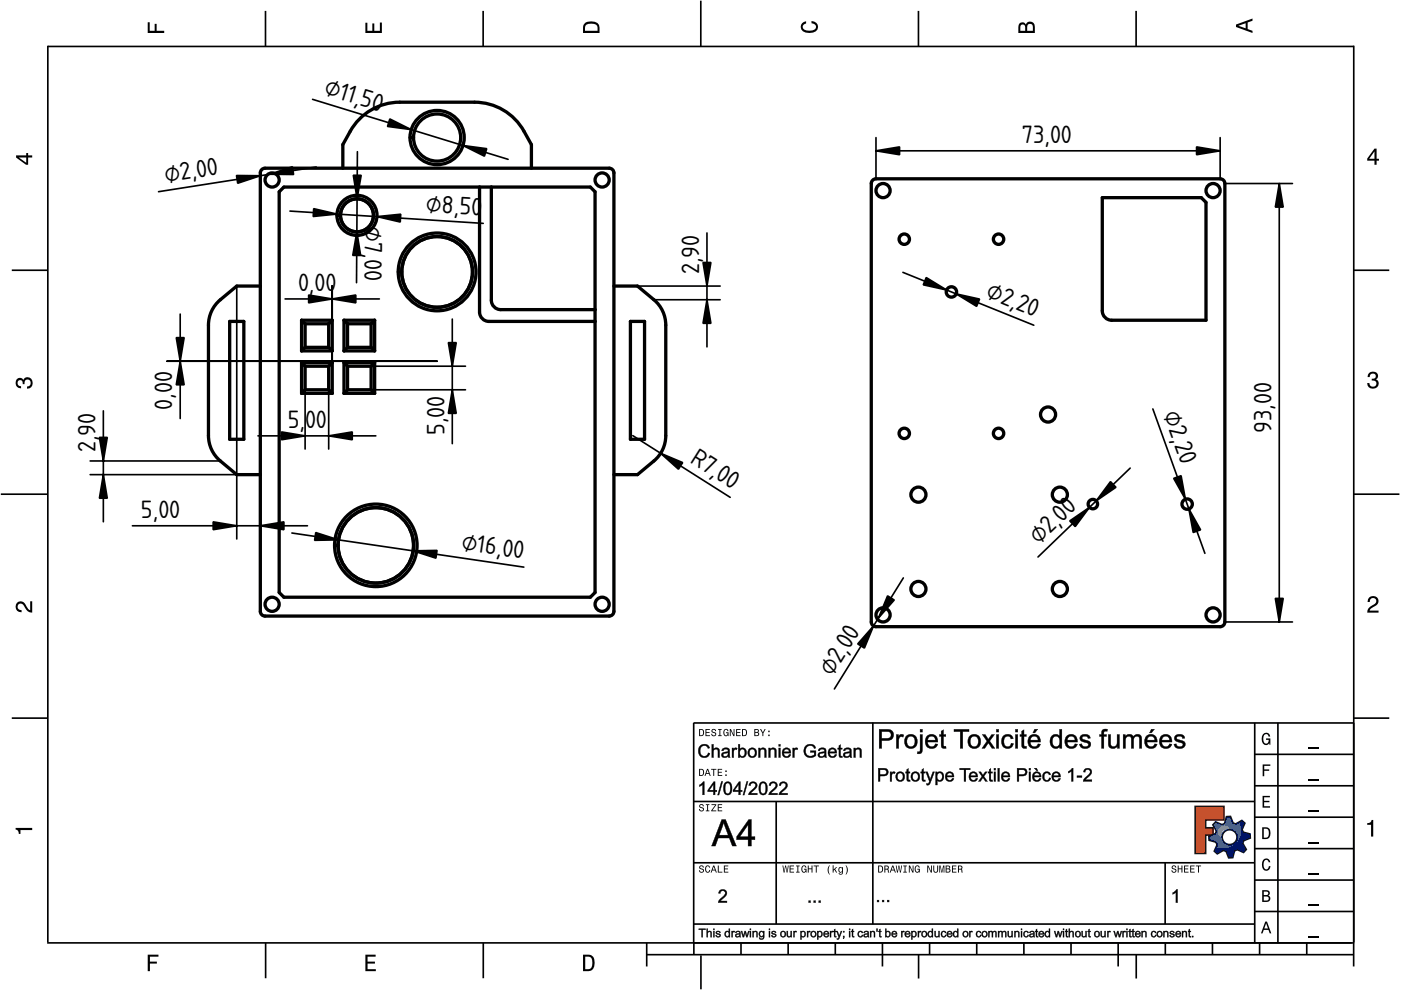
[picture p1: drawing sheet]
<svg xmlns="http://www.w3.org/2000/svg" width="297mm" height="210mm" viewBox="0 0 297 210" stroke-linecap="round" stroke-linejoin="round" font-family="sans-serif">
<defs><g id="words">
<g font-size="5">
<text x="68.5" y="20" transform="rotate(17 68.5 20)">⌀11,50</text>
<text x="216.6" y="30.3">73,00</text>
<text x="35.2" y="38.7" transform="rotate(-9 35.2 38.7)">⌀2,00</text>
<text x="90.2" y="44.9" transform="rotate(4 90.2 44.9)">⌀8,50</text>
<text x="77.3" y="48" transform="rotate(90 77.3 48)">⌀7,00</text>
<text x="148.2" y="58.1" transform="rotate(-90 148.2 58.1)">2,90</text>
<text x="63.2" y="61.7">0,00</text>
<text x="208.8" y="63" transform="rotate(22 208.8 63)">⌀2,20</text>
<text x="36.5" y="86.9" transform="rotate(-90 36.5 86.9)">0,00</text>
<text x="246.6" y="87.9" transform="rotate(70 246.6 87.9)">⌀2,20</text>
<text x="20.2" y="95.9" transform="rotate(-90 20.2 95.9)">2,90</text>
<text x="61" y="90.7">5,00</text>
<text x="94.2" y="92.2" transform="rotate(-90 94.2 92.2)">5,00</text>
<text x="269.6" y="91.7" transform="rotate(-90 269.6 91.7)">93,00</text>
<text x="146.1" y="97.9" transform="rotate(32 146.1 97.9)">R7,00</text>
<text x="29.9" y="109.8">5,00</text>
<text x="97.7" y="116.6" transform="rotate(8 97.7 116.6)">⌀16,00</text>
<text x="220.2" y="115.6" transform="rotate(-44 220.2 115.6)">⌀2,0</text>
<text x="176.5" y="143.6" transform="rotate(-58 176.5 143.6)">⌀2,0</text>
</g>
</g></defs>
<g fill="none" stroke="#000" stroke-width=".35">
<path d="M10.1 9.7v190.1M10.1 9.9h277M56.3 2.3v7.5M102.4 2.3v7.5M148.6 .1v9.8M194.7 2.3v7.5M240.9 2.3v7.5M287 9.7v195.2M2.5 57.3h7.5M287.1 57.3h7.4M.2 104.8h10M287 104.8h9.7"/>
<path d="M2.5 152.3h7.5M147 153.3h140.1M147.1 153.3v49.1M185.1 153.2v42.8M266 159.9h21M266 153.3v46.7M270.9 153.3v46.7M287.1 152.3h7.4M147 169.9h119M164.6 169.9v26M266 179.9h21M266 173.3h21"/>
<path d="M266 166.6h21M10 199.9h277.1M56.3 199.9v7.5M102.5 199.9v7.5M137.1 199.9v5M147 195.9h119M147 182.9h119M157.1 199.9v2.5M167.1 199.9v2.5M177.1 199.9v2.5M187.1 199.9v5M197.1 199.9v2.5"/>
<path d="M207.1 199.9v2.5M217.1 199.9v2.5M227.1 199.9v2.5M237.1 199.9v5M247 182.9v13M247.1 199.9v2.5M257.1 199.9v2.5M266 193.3h21M266 186.6h21M267.1 199.9v2.5M277.1 199.9v2.5M137.1 202.4h150"/>
<path d="M148.6 202.6v7.2M194.8 202.4v5.1M240.9 202.4v5.1"/>
</g>
<g fill="#000">
<path d="M31.3 4.7h.4v1.8h1.1v-1.4h.4v1.4h1.6v.5h-3.5z" fill-rule="evenodd"/>
<path d="M77.5 4.8h.4v1.7h1v-1.5h.5v1.5h1.1v-1.7h.5v2.2h-3.5z" fill-rule="evenodd"/>
<path d="M124.1 4.9a2.19 2.19 0 0 0-.5 2.1h3.5v-1.2a1.42 1.42 0 0 0-1.7-1.3zM124.3 5.2a2.14 2.14 0 0 1 2.3 .3l.1 1h-2.7l.1-1z" fill-rule="evenodd"/>
<path d="M170.1 4.9l.8-.4v.5a.7 .7 0 0 0-.7 .5 .7 .7 0 0 0 .3 .8 1.69 1.69 0 0 0 2.5-.6 .9 .9 0 0 0-.9-.8v-.5a1.24 1.24 0 0 1 1.3 1.1 1.24 1.24 0 0 1-1 1.4 2.22 2.22 0 0 1-2.5-.7l-.1-.5z" fill-rule="evenodd"/>
<path d="M216.1 5l-.2 .8v1.2h3.5v-1.3a.98 .98 0 0 0-.7-1.1 .98 .98 0 0 0-1.2 .6 .84 .84 0 0 0-1.4-.2zM216.4 5.3a.54 .54 0 0 1 .7-.1 .54 .54 0 0 1 .3 .6v.7h-1.1zM217.9 5.2a.62 .62 0 0 1 .7-.1 .62 .62 0 0 1 .4 .6v.8h-1.2z" fill-rule="evenodd"/>
<path d="M262.1 5.2v.5l3.5 1.3v-.5l-1.1-.3v-1.4l1.1-.4v-.5zM262.6 5.5l1.5-.6v1.1z" fill-rule="evenodd"/>
<path d="M3.4 32.9v.5l2.1 1.5h.5v-1.5h.8v-.5h-.8v-.5h-.4v.5zM4 33.4h1.6v1.1z" fill-rule="evenodd"/>
<path d="M291.4 31.5l-1.5 2.1v.5h1.5v.8h.5v-.8h.5v-.4h-.5v-2.2zM291.4 32.1v1.6h-1.1z" fill-rule="evenodd"/>
<path d="M3.6 80.4a.86 .86 0 0 1 1.4 .1 1.06 1.06 0 0 1 1.2-.5 1.06 1.06 0 0 1 .7 1.2 1.1 1.1 0 0 1-1.2 1.2v-.4a.71 .71 0 0 0 .8-1 .71 .71 0 0 0-1.3-.1v.6h-.4a.61 .61 0 0 0-.3-.8 .61 .61 0 0 0-.8 .2 .61 .61 0 0 0 .2 .8l.6 .2v.4a1.15 1.15 0 0 1-1.2-.6 1.15 1.15 0 0 1 .3-1.3z" fill-rule="evenodd"/>
<path d="M290.3 79.1a1.08 1.08 0 0 1 1.3-.2 1.08 1.08 0 0 1 .5 1.3l-.4 .2a1.06 1.06 0 0 1 .6 1.3 1.06 1.06 0 0 1-1.2 .7 1.1 1.1 0 0 1-1.2-1.2h.4a.71 .71 0 0 0 1 .8 .71 .71 0 0 0 .1-1.3h-.6v-.4a.61 .61 0 0 0 .8-.3 .61 .61 0 0 0-.2-.8 .61 .61 0 0 0-.8 .2l-.2 .5h-.4z" fill-rule="evenodd"/>
<path d="M3.6 127.8a1.22 1.22 0 0 1 2 .7l.4 .6 .4 .3v-1.9h.4v2.4a1.8 1.8 0 0 1-1.7-1.4 .71 .71 0 0 0-.9-.5 .71 .71 0 0 0-.5 .8 .71 .71 0 0 0 .9 .6v.4a1.18 1.18 0 0 1-1.2-.6 1.18 1.18 0 0 1 .2-1.4z" fill-rule="evenodd"/>
<path d="M290.3 126.7a1.18 1.18 0 0 1 1.9 .3 1.18 1.18 0 0 1-1 1.7l-.5 .3-.3 .5h1.9v.4h-2.4a1.8 1.8 0 0 1 1.4-1.7 .71 .71 0 0 0 .5-.9 .71 .71 0 0 0-.9-.5 .71 .71 0 0 0-.5 .8h-.4z" fill-rule="evenodd"/>
<path d="M148.2 154.6v1.5h.5a.77 .77 0 0 0 .6-.8 .77 .77 0 0 0-.6-.7zM148.4 154.8a.58 .58 0 0 1 .7 .5 .58 .58 0 0 1-.7 .6zM149.6 154.6v1.5h.9v-.2h-.7v-.5h.6v-.2h-.6v-.4h.7v-.2zM151 154.7a.53 .53 0 0 0 0 .6 .53 .53 0 0 0 .6 .2 .32 .32 0 0 1-.3 .5 .32 .32 0 0 1-.3-.4h-.2a.5 .5 0 0 0 .7 .5 .5 .5 0 0 0 .1-.8l-.4-.1a.28 .28 0 0 1-.1-.4 .28 .28 0 0 1 .4-.1 .28 .28 0 0 1 .1 .3h.2a.51 .51 0 0 0-.3-.4 .51 .51 0 0 0-.5 .1zM152.3 154.6v.2h.2v1.1h-.2v.2h.7v-.2h-.3v-1.1h.3v-.2zM153.5 154.7a.81 .81 0 0 0 .5 1.4l.3-.2 .2 .2v-.8h-.6v.1h.4l-.2 .5a.6 .6 0 0 1-.5-.6 .6 .6 0 0 1 .4-.6l.2 .3h.2l-.1-.3a.53 .53 0 0 0-.8 0zM154.7 154.6v1.5h.2v-1.3l.6 1.3h.2v-1.5h-.2v1.2l-.5-1.2zM156.1 154.6v1.5h.9v-.2h-.7v-.5h.6v-.2h-.6v-.4h.7v-.2zM157.3 154.6v1.5h.5a.77 .77 0 0 0 .6-.8 .77 .77 0 0 0-.6-.7zM157.5 154.8a.58 .58 0 0 1 .7 .5 .58 .58 0 0 1-.7 .6zM159.9 154.6v1.5h.6a.42 .42 0 0 0 .5-.3 .42 .42 0 0 0-.3-.5l.2-.2-.1-.4zM160.1 154.8h.3a.23 .23 0 0 1 .3 .2 .23 .23 0 0 1-.3 .2h-.3zM160.1 155.4h.4a.26 .26 0 0 1 .3 .2 .26 .26 0 0 1-.3 .3h-.4zM161.1 154.6l.5 .9v.6h.2v-.6l.5-.9h-.2l-.4 .7-.3-.7zM162.9 155.8v.3h.3v-.3zM162.9 154.9v.3h.3v-.3z" fill-rule="evenodd"/>
<path d="M267.8 155.7a.85 .85 0 0 1 .9-.3 .85 .85 0 0 1 .6 .8h-.3l-.1-.3a.49 .49 0 0 0-.4-.3 .49 .49 0 0 0-.5 .3 1.2 1.2 0 0 0 .4 1.8 .66 .66 0 0 0 .6-.8h-.6v-.3h.9v1.3h-.1l-.1-.3-.3 .3a.85 .85 0 0 1-1.2-.7v-1.1z" fill-rule="evenodd"/>
<path d="M3.3 175.5h3.5v.5h-2.5v.8h-.3a.77 .77 0 0 0-.7-.9z" fill-rule="evenodd"/>
<path d="M148.4 170.6a.53 .53 0 0 0 0 .6 .53 .53 0 0 0 .6 .2 .32 .32 0 0 1-.3 .5 .32 .32 0 0 1-.3-.4h-.2a.5 .5 0 0 0 .7 .6 .5 .5 0 0 0 .1-.9l-.4-.1a.28 .28 0 0 1-.1-.4 .28 .28 0 0 1 .4-.1 .28 .28 0 0 1 .1 .4h.2a.51 .51 0 0 0-.3-.5 .51 .51 0 0 0-.5 .1zM149.7 170.5v.2h.2v1.1h-.2v.2h.7v-.2h-.3v-1.1h.3v-.2zM150.8 170.5v.2h.8l-.8 1.3h1.1v-.2h-.9l.9-1.3zM152.2 170.5v1.5h.9v-.2h-.7v-.5h.6v-.2h-.6v-.4h.7v-.2z" fill-rule="evenodd"/>
<path d="M148.2 163v1.5h.5a.77 .77 0 0 0 .6-.7 .77 .77 0 0 0-.6-.8zM148.4 163.2a.57 .57 0 0 1 .7 .6 .57 .57 0 0 1-.7 .5zM149.9 163l-.5 1.5h.2l.1-.4h.6l.2 .4h.2l-.6-1.5zM150 163.2l.3 .7h-.5zM150.8 163v.2h.4v1.3h.2v-1.3h.5v-.2zM152.2 163v1.5h.9v-.2h-.7v-.5h.6v-.2h-.6v-.4h.7v-.2zM153.8 164.2v.3h.3v-.3zM153.8 163.4v.3h.3v-.3z" fill-rule="evenodd"/>
<path d="M253.4 171h6.1v2.8h-3.9v1.7h1.6v1.5h-1.6v4h-2.2z" fill-rule="evenodd"/>
<path d="M257.7 174.3l-.5 .6 .7 1.3-.2 .6-1.4 .5v.9l1.5 .4 .3 .5-.7 1.4 .7 .5 1.3-.7 .6 .2 .5 1.4 .9-.1 .3-1.4 .6-.3 1.4 .6 .5-.6-.7-1.3 .2-.6 1.4-.5-.1-.9-1.4-.4-.3-.5 .6-1.4-.6-.6-1.3 .8-.6-.2-.5-1.4h-.9l-.4 1.5-.5 .2zM259.1 177.5a1.6 1.6 0 0 1 3.2 0 1.6 1.6 0 0 1-3.2 0z" fill-rule="evenodd"/>
<path d="M267.7 168.7h1.5v.3h-1.2v.8h1.1v.3h-1.1v.8h1.3v.3h-1.6z" fill-rule="evenodd"/>
<path d="M267.7 162.1h1.6v.3h-1.3v.7h1.1v.3h-1.1v1.2h-.3z" fill-rule="evenodd"/>
<path d="M267.6 175.4v2.5h.8a1.37 1.37 0 0 0 .7-2.2 1.56 1.56 0 0 0-1.5-.3zM267.9 175.7a.98 .98 0 0 1 1.2 .7 .98 .98 0 0 1-.7 1.2h-.5z" fill-rule="evenodd"/>
<path d="M289.9 174.5a.77 .77 0 0 0 .9-.6h.4v3.5h-.5v-2.5h-.8z" fill-rule="evenodd"/>
<path d="M148.4 183.6a.53 .53 0 0 0 0 .6 .53 .53 0 0 0 .6 .2 .32 .32 0 0 1-.3 .5 .32 .32 0 0 1-.3-.4h-.2a.5 .5 0 0 0 .7 .6 .5 .5 0 0 0 .1-.9l-.4-.1a.28 .28 0 0 1-.1-.4 .28 .28 0 0 1 .4-.1 .28 .28 0 0 1 .1 .4h.2a.51 .51 0 0 0-.3-.5 .51 .51 0 0 0-.5 .1zM149.6 183.7l-.1 .2a.67 .67 0 0 0 .1 .9 .67 .67 0 0 0 .8 .1l.2-.4h-.2l-.2 .3a.6 .6 0 0 1-.5-.5 .6 .6 0 0 1 .4-.6l.3 .3h.2l-.2-.4a.5 .5 0 0 0-.8 .1zM151.2 183.5l-.5 1.5h.2l.1-.4h.6l.2 .4h.2l-.6-1.5zM151.3 183.7l.3 .7h-.5zM152.2 183.5v1.5h1v-.2h-.8v-1.3zM153.5 183.5v1.5h.9v-.2h-.7v-.5h.6v-.2h-.6v-.4h.7v-.2z" fill-rule="evenodd"/>
<path d="M165.9 183.5l.3 1.5h.1l.3-1.3 .2 1.3h.2l.2-1.5h-.1l-.2 1.3-.2-1.3h-.2l-.2 1.3-.2-1.3zM167.4 183.5v1.5h1v-.2h-.8v-.5h.7v-.2h-.7v-.4h.7v-.2zM168.8 183.5v.2h.3v1.1h-.3v.2h.7v-.2h-.2v-1.1h.2v-.2zM170.1 183.7a.82 .82 0 0 0 .5 1.3l.3-.2 .1 .2v-.8h-.5v.2h.3l-.2 .4a.6 .6 0 0 1-.5-.5 .6 .6 0 0 1 .5-.6l.2 .3h.2l-.2-.4a.53 .53 0 0 0-.7 .1zM171.3 183.5v1.5h.2v-.7h.6v.7h.2v-1.5h-.2v.6h-.6v-.6zM172.5 183.5v.2h.5v1.3h.2v-1.3h.4v-.2zM175.8 183.5a1.35 1.35 0 0 0 .2 1.9 1.84 1.84 0 0 1 0-1.9zM176.5 183.5v1.5h.2v-.4l.2-.2 .4 .6h.2l-.4-.7 .4-.5h-.2l-.6 .6v-.9zM177.9 184a.59 .59 0 0 0-.2 .7 .59 .59 0 0 0 .7 .3l.1-.2a.31 .31 0 0 1-.1 .5 .31 .31 0 0 1-.4-.2h-.2a.47 .47 0 0 0 .5 .4 .47 .47 0 0 0 .4-.5v-1.2h-.2v.2l-.3-.2zM178 184.1l.1-.1a.42 .42 0 0 1 .4 .4 .42 .42 0 0 1-.4 .5l-.1-.3zM179.3 183.5a1.85 1.85 0 0 1 0 1.9 1.22 1.22 0 0 0 0-1.9z" fill-rule="evenodd"/>
<path d="M186.2 183.5v1.5h.5a.77 .77 0 0 0 .6-.7 .77 .77 0 0 0-.6-.8zM186.4 183.7a.58 .58 0 0 1 .6 .6 .58 .58 0 0 1-.6 .5zM187.5 183.5v1.5h.2v-.6a.45 .45 0 0 1 .5 .1 .45 .45 0 0 1 .1 .5h.2l-.2-.7a.42 .42 0 0 0 .1-.5 .42 .42 0 0 0-.4-.3zM187.7 183.7h.2a.26 .26 0 0 1 .4 .3 .26 .26 0 0 1-.4 .2h-.2zM189.2 183.5l-.6 1.5h.2l.2-.4h.6l.1 .4h.2l-.5-1.5zM189.3 183.7l.2 .7h-.4zM189.9 183.5l.3 1.5h.2l.2-1.3 .2 1.3h.2l.3-1.5h-.2l-.2 1.3-.2-1.3h-.2l-.2 1.3-.2-1.3zM191.5 183.5v.2h.3v1.1h-.3v.2h.8v-.2h-.3v-1.1h.3v-.2zM192.7 183.5v1.5h.2v-1.2l.5 1.2h.3v-1.5h-.2v1.2l-.6-1.2zM194.1 183.7a.81 .81 0 0 0 .5 1.3l.3-.2 .1 .2v-.8h-.5v.2h.3l-.2 .4a.6 .6 0 0 1-.5-.5 .6 .6 0 0 1 .5-.6l.2 .3h.2l-.2-.4a.53 .53 0 0 0-.7 .1zM196.6 183.5v1.5h.2v-1.2l.6 1.2h.2v-1.5h-.2v1.2l-.6-1.2zM197.9 183.5v.9a.52 .52 0 0 0 .5 .6 .52 .52 0 0 0 .5-.6v-.9h-.2v.9a.33 .33 0 0 1-.3 .5 .33 .33 0 0 1-.3-.5v-.9zM199.2 183.5v1.5h.1v-1.4l.3 1.4h.2l.3-1.4v1.4h.1v-1.5h-.2l-.3 1.3-.3-1.3zM200.5 183.5v1.5h.6a.42 .42 0 0 0 .4-.3 .42 .42 0 0 0-.2-.5l.2-.2-.1-.4zM200.7 183.7h.3a.23 .23 0 0 1 .3 .2 .23 .23 0 0 1-.3 .2h-.3zM200.7 184.3h.3a.26 .26 0 0 1 .3 .3 .26 .26 0 0 1-.3 .2h-.3zM201.8 183.5v1.5h1v-.2h-.8v-.5h.7v-.2h-.7v-.4h.8v-.2zM203.1 183.5v1.5h.2v-.6a.45 .45 0 0 1 .5 .1 .45 .45 0 0 1 .1 .5h.2l-.2-.7a.42 .42 0 0 0 .1-.5 .42 .42 0 0 0-.4-.3zM203.3 183.7h.3a.26 .26 0 0 1 .3 .3 .26 .26 0 0 1-.4 .2h-.2z" fill-rule="evenodd"/>
<path d="M248.5 183.6a.53 .53 0 0 0 0 .6 .53 .53 0 0 0 .6 .2 .32 .32 0 0 1-.2 .5 .32 .32 0 0 1-.3-.4h-.2a.5 .5 0 0 0 .6 .6 .5 .5 0 0 0 .2-.9l-.4-.1a.28 .28 0 0 1-.1-.4 .28 .28 0 0 1 .3-.1 .28 .28 0 0 1 .2 .4h.2a.51 .51 0 0 0-.3-.5 .51 .51 0 0 0-.6 .1zM249.7 183.5v1.5h.2v-.7h.6v.7h.2v-1.5h-.2v.6h-.6v-.6zM251 183.5v1.5h1v-.2h-.8v-.5h.7v-.2h-.7v-.4h.8v-.2zM252.3 183.5v1.5h1v-.2h-.8v-.5h.7v-.2h-.7v-.4h.8v-.2zM253.5 183.5v.2h.5v1.3h.2v-1.3h.5v-.2z" fill-rule="evenodd"/>
<path d="M268.3 195.4l-1 2.5h.4l.2-.7h1l.3 .7h.3l-.9-2.5zM268.4 195.8l.4 1.1h-.7z" fill-rule="evenodd"/>
<path d="M267.6 188.7v2.5h1a.7 .7 0 0 0 .7-.5 .7 .7 0 0 0-.4-.8 .61 .61 0 0 0 .3-.8 .61 .61 0 0 0-.7-.4zM267.9 189h.6a.38 .38 0 0 1 .4 .4 .38 .38 0 0 1-.5 .4h-.5zM267.9 190.1h.6a.44 .44 0 0 1 .5 .4 .44 .44 0 0 1-.5 .4h-.6z" fill-rule="evenodd"/>
<path d="M267.8 182.3a.85 .85 0 0 1 .9-.3 .85 .85 0 0 1 .6 .8h-.3l-.1-.2a.47 .47 0 0 0-.4-.3 .47 .47 0 0 0-.4 .3 1.21 1.21 0 0 0 .4 1.7 .64 .64 0 0 0 .5-.7h.4a.89 .89 0 0 1-.8 1 .89 .89 0 0 1-1-.7v-1.1z" fill-rule="evenodd"/>
<path d="M31.3 202.4h2.3v.4h-1.8v1.1h1.5v.4h-1.5v1.6h-.5z" fill-rule="evenodd"/>
<path d="M77.5 202.4h2.1v.4h-1.7v1.1h1.6v.4h-1.6v1.2h1.8v.4h-2.2z" fill-rule="evenodd"/>
<path d="M123.6 202.4v3.5h1.2a1.42 1.42 0 0 0 1.3-1.7 1.38 1.38 0 0 0-1.3-1.8zM124.1 202.8l1 .1a1.89 1.89 0 0 1 0 2.5l-1 .1z" fill-rule="evenodd"/>
</g>
<path d="M277.3 158.6h2.2M277.3 178.6h2.2M277.3 172h2.2M277.3 165.3h2.2M277.3 198.6h2.2M277.3 192h2.2M277.3 185.3h2.2" fill="none" stroke="#000" stroke-width=".25"/>
<g fill="#000">
<path d="M152.6 188.8a.91 .91 0 0 1 1.4 .2 .91 .91 0 0 1-.5 1.3l-.7 .7h1.3v.4h-1.8a3.2 3.2 0 0 1 1.3-1.6 .53 .53 0 0 0-.2-.9 .53 .53 0 0 0-.7 .5h-.3zM248.6 189.3l.8-.7h.3v2.8h-.4v-2.2l-.7 .4z"/>
<path d="M148.5 158.1a1.21 1.21 0 0 1 2 .5l-.4 .1a.91 .91 0 0 0-1.2-.5 .91 .91 0 0 0-.5 1.2 .86 .86 0 0 0 .8 .9 .86 .86 0 0 0 .9-.7l.4 .1a1.28 1.28 0 0 1-1.6 .9 1.28 1.28 0 0 1-.8-1.7zM150.9 157.8h.4v1a.71 .71 0 0 1 .8-.2 .71 .71 0 0 1 .5 .7v1.3h-.4v-1.3a.49 .49 0 0 0-.6-.4 .49 .49 0 0 0-.3 .6v1.1h-.4zM153.2 158.8a.87 .87 0 0 1 .9-.3 .87 .87 0 0 1 .6 .8l.1 1.3h-.4v-.2a.74 .74 0 0 1-.9 .3 .74 .74 0 0 1-.5-.9l.4-.3 1-.2a.51 .51 0 0 0-.5-.5 .51 .51 0 0 0-.6 .4h-.3zM153.4 159.8a.36 .36 0 0 0 0 .5 .36 .36 0 0 0 .5 .1l.4-.3 .1-.5zM155.2 158.6h.3v.3l.2-.3h.4l.2 .1-.1 .3a.45 .45 0 0 0-.5 0 .45 .45 0 0 0-.1 .6v1h-.4zM156.5 157.8h.4v1a.88 .88 0 0 1 1.1 0 .88 .88 0 0 1 .2 1.1 .79 .79 0 0 1-.5 .7 .79 .79 0 0 1-.9-.2v.2h-.3zM157 159a.73 .73 0 0 0-.2 .9 .73 .73 0 0 0 .8 .4 .74 .74 0 0 0 .4-.9 .74 .74 0 0 0-.9-.5zM158.9 158.8a1.01 1.01 0 0 1 1.4 .2 1.01 1.01 0 0 1-.2 1.4 1.01 1.01 0 0 1-1.4-.2l-.1-.9zM159.1 159a.74 .74 0 0 0-.2 .9 .74 .74 0 0 0 .9 .4 .73 .73 0 0 0 .3-1 .73 .73 0 0 0-1-.3zM160.8 158.6h.3v.3a.72 .72 0 0 1 .9-.3 .72 .72 0 0 1 .5 .8v1.2h-.4v-1.2a.5 .5 0 0 0-.5-.6 .5 .5 0 0 0-.4 .7v1.1h-.4zM163 158.6h.3v.3a.72 .72 0 0 1 .8-.3 .72 .72 0 0 1 .5 .8v1.2h-.3v-1.2a.5 .5 0 0 0-.6-.6 .5 .5 0 0 0-.4 .7v1.1h-.3zM165.1 157.8h.4v.4h-.4zM165.1 158.6h.4v2h-.4zM166.1 158.8a.94 .94 0 0 1 1.1-.1 .94 .94 0 0 1 .5 1h-1.5a.59 .59 0 0 0 .4 .6 .59 .59 0 0 0 .7-.3h.4a1 1 0 0 1-1.5 .5 1 1 0 0 1-.3-1.5zM166.4 159l-.2 .4h1.1a.56 .56 0 0 0-.3-.5 .56 .56 0 0 0-.6 .1zM168.1 158.6h.3v.3l.2-.3h.4l.2 .1-.2 .3a.45 .45 0 0 0-.5 0 .45 .45 0 0 0-.1 .6v1h-.3zM170.9 158.1a1.27 1.27 0 0 1 2 .5l-.3 .1a1 1 0 0 0-1.4-.5 1 1 0 0 0-.3 1.4 1.1 1.1 0 0 0 1.7 .4v-.5h-.8v-.3h1.2v1a1.5 1.5 0 0 1-2.2 .1 1.5 1.5 0 0 1 .1-2.2zM173.6 158.8a.87 .87 0 0 1 .9-.3 .87 .87 0 0 1 .6 .8l.2 1.3h-.4l-.1-.2a.74 .74 0 0 1-.9 .3 .74 .74 0 0 1-.4-.9l.4-.3 .9-.2a.51 .51 0 0 0-.4-.5 .51 .51 0 0 0-.6 .4h-.3zM173.9 159.8a.36 .36 0 0 0 0 .5 .36 .36 0 0 0 .5 .1l.3-.3 .1-.5zM175.8 158.8a.94 .94 0 0 1 1.1-.1 .94 .94 0 0 1 .5 1h-1.5a.59 .59 0 0 0 .4 .6 .59 .59 0 0 0 .7-.3h.4a1 1 0 0 1-1.4 .5 1 1 0 0 1-.3-1.5zM176.1 159l-.2 .4h1.1a.56 .56 0 0 0-.3-.5 .56 .56 0 0 0-.6 .1zM177.9 158.1l.3-.2v.7h.4v.3h-.4v1.1l.1 .3h.3v.3a.5 .5 0 0 1-.6 0 .5 .5 0 0 1-.1-.6v-1.1h-.3v-.3h.3zM179 158.8a.87 .87 0 0 1 .9-.3 .87 .87 0 0 1 .6 .8l.1 1.3h-.3l-.1-.2a.74 .74 0 0 1-.9 .3 .74 .74 0 0 1-.5-.9l.5-.3 .9-.2a.51 .51 0 0 0-.5-.5 .51 .51 0 0 0-.5 .4h-.4zM179.2 159.8a.36 .36 0 0 0 0 .5 .36 .36 0 0 0 .5 .1l.4-.3 .1-.5zM181 158.6h.3v.3a.72 .72 0 0 1 .9-.3 .72 .72 0 0 1 .5 .8v1.2h-.4v-1.2a.5 .5 0 0 0-.5-.6 .5 .5 0 0 0-.4 .7v1.1h-.4z"/>
<path d="M148.5 158a1.18 1.18 0 0 1 2 .6l-.4 .1a.88 .88 0 0 0-1.2-.5 .88 .88 0 0 0-.4 1.2 .82 .82 0 0 0 .7 .9 .82 .82 0 0 0 .9-.7l.4 .1a1.3 1.3 0 0 1-1.6 .9 1.3 1.3 0 0 1-.9-1.7zM148.5 158.1a1.38 1.38 0 0 0-.2 1.8 1.38 1.38 0 0 0 1.8 .5l.4-.7-.4-.1a.9 .9 0 0 1-1.1 .7 .9 .9 0 0 1-.6-1.1 .91 .91 0 0 1 .6-1.1 .91 .91 0 0 1 1.1 .6l.4-.1a1.2 1.2 0 0 0-2-.5zM150.9 157.8h.4v1a.73 .73 0 0 1 .8-.3 .73 .73 0 0 1 .5 .8v1.3h-.4v-1.3a.45 .45 0 0 0-.6-.4 .45 .45 0 0 0-.3 .6v1.1h-.4zM150.9 157.8v2.8h.4l-.1-1.1a.53 .53 0 0 1 .4-.7 .53 .53 0 0 1 .7 .5l-.1 1.3h.4l-.1-1.3a.69 .69 0 0 0-.5-.7 .69 .69 0 0 0-.8 .3l.1-1.1zM153.1 158.8a.88 .88 0 0 1 1-.3 .88 .88 0 0 1 .6 .8l.2 1.3h-.5v-.2a.73 .73 0 0 1-1.1 .3 .73 .73 0 0 1-.1-1.1l1.1-.3a.49 .49 0 0 0-.4-.4 .49 .49 0 0 0-.6 .4l-.3-.1zM153.2 158.8l-.2 .4h.3a.52 .52 0 0 1 .4-.4 .52 .52 0 0 1 .6 .1l.1 .5-1 .1a.6 .6 0 0 0-.2 1 .99 .99 0 0 0 1.2-.2v.3h.4l-.1-.4v-1.2a.97 .97 0 0 0-1.5-.2zM153.4 159.9a.43 .43 0 0 0 .4 .5 .43 .43 0 0 0 .5-.4l.1-.4zM153.4 159.8l1-.3a.62 .62 0 0 1-.3 .8 .62 .62 0 0 1-.8-.2zM155.2 158.6h.4l-.1 .3a.47 .47 0 0 1 .4-.4 .47 .47 0 0 1 .4 .2l-.1 .3h-.4l-.2 .2v1.4h-.4zM155.2 158.6v2h.4l-.1-1a.46 .46 0 0 1 .1-.6 .46 .46 0 0 1 .6 0l.1-.3a.61 .61 0 0 0-.8 .2v-.3zM156.5 157.8h.4v1a.78 .78 0 0 1 .8-.3 .78 .78 0 0 1 .6 .6 .96 .96 0 0 1-.2 1.3 .96 .96 0 0 1-1.3 0l.1 .2h-.4zM156.5 157.8v2.8h.3v-.4a.83 .83 0 0 0 1.1 .3 .83 .83 0 0 0 .3-1.1 .76 .76 0 0 0-.5-.8 .76 .76 0 0 0-.9 .3l.1-1.1zM157 159a.71 .71 0 0 0-.1 .9 .71 .71 0 0 0 .7 .4 .74 .74 0 0 0 .3-.8 .74 .74 0 0 0-.7-.6zM157 159a.65 .65 0 0 1 .8 0 .65 .65 0 0 1 .1 .8 .53 .53 0 0 1-.3 .6 .53 .53 0 0 1-.7-.3l-.1-.5zM158.8 158.7a1.05 1.05 0 0 1 1.5 .2 1.05 1.05 0 0 1-.2 1.5 1.05 1.05 0 0 1-1.5-.2l-.1-1zM158.9 158.8a1.03 1.03 0 0 0-.2 1.3 1.03 1.03 0 0 0 1.3 .4 1.02 1.02 0 0 0 .3-1.4 1.02 1.02 0 0 0-1.4-.3zM159.1 159a.7 .7 0 0 0-.1 .9 .7 .7 0 0 0 .8 .3 .69 .69 0 0 0 .3-.9 .69 .69 0 0 0-1-.3zM159 159a.77 .77 0 0 1 1.2 .4 .77 .77 0 0 1-.7 1 .84 .84 0 0 1-.5-1.4zM160.8 158.6h.4l-.1 .3a.73 .73 0 0 1 .9-.4 .73 .73 0 0 1 .5 .9v1.2h-.4v-1.2a.46 .46 0 0 0-.5-.5 .46 .46 0 0 0-.4 .6v1.1h-.4zM160.8 158.6v2h.4l-.1-1.1a.53 .53 0 0 1 .5-.7 .53 .53 0 0 1 .6 .6l-.1 1.2h.4l-.1-1.6a.73 .73 0 0 0-.6-.4 .73 .73 0 0 0-.7 .4v-.4zM162.9 158.6h.4v.3a.73 .73 0 0 1 .9-.4 .73 .73 0 0 1 .4 .9v1.2h-.4v-1.2a.46 .46 0 0 0-.5-.5 .46 .46 0 0 0-.4 .6v1.1h-.4zM163 158.6v2h.3v-1.1a.53 .53 0 0 1 .4-.7 .53 .53 0 0 1 .6 .6v1.2h.3v-1.6a.73 .73 0 0 0-.7-.4 .73 .73 0 0 0-.7 .4l.1-.4zM165.1 157.8h.4v.5h-.4zM165.1 157.8v.4h.4v-.4zM165.1 158.6h.4v2h-.4zM165.1 158.6v2h.4v-2zM166.1 158.8a.96 .96 0 0 1 1.1-.2 .96 .96 0 0 1 .5 1.1h-1.5a.56 .56 0 0 0 .5 .6 .56 .56 0 0 0 .6-.4l.4 .1a.83 .83 0 0 1-1.2 .7 1.16 1.16 0 0 1-.4-1.9zM166.1 158.9a1 1 0 0 0-.1 1.4 1 1 0 0 0 1.5 0l.2-.3h-.4a.59 .59 0 0 1-.7 .4 .59 .59 0 0 1-.4-.8l1.5 .1a1.1 1.1 0 0 0-.9-1.1zM166.4 159l-.2 .4h1.1a.51 .51 0 0 0-.3-.5 .51 .51 0 0 0-.6 .1zM166.3 159l.5-.2 .3 .1 .3 .5h-1.3zM168 158.6h.4v.3a.47 .47 0 0 1 .3-.4 .47 .47 0 0 1 .5 .2l-.1 .3h-.4l-.2 .2v1.4h-.5zM168.1 158.6v2h.3v-1a.46 .46 0 0 1 .1-.6 .46 .46 0 0 1 .5 0l.2-.3a.61 .61 0 0 0-.9 .2l.1-.3zM170.9 158.1a1.24 1.24 0 0 1 2.1 .5l-.4 .1a.93 .93 0 0 0-.8-.6 .93 .93 0 0 0-.9 .5v.1a1.07 1.07 0 0 0 .3 1.4 1.07 1.07 0 0 0 1.4-.1v-.5l-.8 .1v-.5h1.2v1.1a1.54 1.54 0 0 1-2.2 .1 1.54 1.54 0 0 1 .1-2.2zM170.9 158.1a1.46 1.46 0 0 0-.1 2.1 1.46 1.46 0 0 0 2.2 0v-1h-1.2v.3h.9v.5a1.13 1.13 0 0 1-1.9-.6 1.13 1.13 0 0 1 1.6-1.2l.2 .5 .3-.1a1.2 1.2 0 0 0-2-.5zM173.6 158.8a.88 .88 0 0 1 1-.3 .88 .88 0 0 1 .6 .8l.1 1.3h-.4l-.1-.2a.73 .73 0 0 1-1 .3 .73 .73 0 0 1-.2-1.1l1.2-.3a.49 .49 0 0 0-.5-.4 .49 .49 0 0 0-.5 .4l-.4-.1zM173.6 158.8l-.1 .4h.3a.52 .52 0 0 1 .4-.4 .52 .52 0 0 1 .5 .1l.1 .5-.9 .1a.6 .6 0 0 0-.3 1 .99 .99 0 0 0 1.3-.2v.3h.4l-.2-.4v-1.2a.97 .97 0 0 0-1.5-.2zM173.9 159.9a.43 .43 0 0 0 .3 .5 .43 .43 0 0 0 .5-.4l.1-.4zM173.8 159.8l1-.3a.62 .62 0 0 1-.3 .8 .62 .62 0 0 1-.8-.2zM175.8 158.8a.96 .96 0 0 1 1.2-.2 .96 .96 0 0 1 .4 1.1h-1.5a.56 .56 0 0 0 .5 .6 .56 .56 0 0 0 .6-.4l.4 .1a.83 .83 0 0 1-1.2 .7 1.16 1.16 0 0 1-.4-1.9zM175.8 158.9a1 1 0 0 0 0 1.4 1 1 0 0 0 1.4 0l.2-.3h-.4a.59 .59 0 0 1-.7 .4 .59 .59 0 0 1-.4-.8l1.5 .1a1.1 1.1 0 0 0-.9-1.1zM176.1 159l-.2 .4h1.1a.51 .51 0 0 0-.3-.5 .51 .51 0 0 0-.6 .1zM176.1 159l.4-.2 .3 .1 .3 .5h-1.2zM177.8 158.1l.5-.3-.1 .8h.4v.3h-.4l.1 1.3 .3 .1v.3a.57 .57 0 0 1-.6 0 .57 .57 0 0 1-.2-.6l.1-1.1h-.3v-.3h.3zM177.9 158.1v.5h-.3v.3l.3-.1v1.2a.46 .46 0 0 0 .2 .5 .46 .46 0 0 0 .5 .1v-.3a.27 .27 0 0 1-.3 0 .27 .27 0 0 1-.1-.3v-1.2l.4 .1v-.3h-.4v-.7zM178.9 158.8a.88 .88 0 0 1 1-.3 .88 .88 0 0 1 .7 .8l.1 1.3h-.5v-.2a.73 .73 0 0 1-1.1 .3 .73 .73 0 0 1-.1-1.1l1.1-.3a.49 .49 0 0 0-.4-.4 .49 .49 0 0 0-.5 .4l-.4-.1zM179 158.8l-.2 .4h.4a.52 .52 0 0 1 .3-.4 .52 .52 0 0 1 .6 .1l.1 .5-.9 .1a.6 .6 0 0 0-.3 1 .99 .99 0 0 0 1.2-.2l.1 .3h.3l-.1-.4v-1.2a.97 .97 0 0 0-1.5-.2zM179.3 159.9h-.1a.43 .43 0 0 0 .4 .5 .43 .43 0 0 0 .5-.4l.1-.4zM179.2 159.8l1-.3a.62 .62 0 0 1-.3 .8 .62 .62 0 0 1-.8-.2zM181 158.6h.4l-.1 .3a.73 .73 0 0 1 .9-.4 .73 .73 0 0 1 .5 .9v1.2h-.4v-1.2a.46 .46 0 0 0-.5-.5 .46 .46 0 0 0-.4 .6v1.1h-.4zM181 158.6v2h.4l-.1-1.1a.53 .53 0 0 1 .5-.7 .53 .53 0 0 1 .6 .6l-.1 1.2h.4l-.1-1.6a.73 .73 0 0 0-.6-.4 .73 .73 0 0 0-.7 .4v-.4z"/>
<path d="M186.4 154.6l2.1 .1a1.19 1.19 0 0 1 1 1.2 1.19 1.19 0 0 1-1.1 1.1h-1.5l.1 1.7h-.6zM186.4 154.6v4.1h.5v-1.7h1.1a1.19 1.19 0 0 0 1.4-1.2 1.19 1.19 0 0 0-1.5-1.1zM186.9 155.1v1.4a2.44 2.44 0 0 0 1.8-.2 .73 .73 0 0 0-.2-1.1zM186.9 155.1h1.1a.79 .79 0 0 1 1 .7 .79 .79 0 0 1-1 .8h-1.1zM190 155.7h.5v.5a.68 .68 0 0 1 .5-.5 .68 .68 0 0 1 .7 .2l-.2 .5a.55 .55 0 0 0-.9 .2v2.1h-.6zM190 155.7v3h.5v-1.6a.66 .66 0 0 1 .2-.8 .66 .66 0 0 1 .8 0l.1-.4a.76 .76 0 0 0-1.2 .3l.1-.5zM192.2 156a1.52 1.52 0 0 1 2.3 1 1.52 1.52 0 0 1-1.9 1.7 1.73 1.73 0 0 1-.4-2.7zM192.2 156a1.52 1.52 0 0 0-.3 1.8 1.52 1.52 0 0 0 1.7 .8 1.48 1.48 0 0 0 .7-2.1 1.48 1.48 0 0 0-2.1-.5zM192.5 156.4a1.07 1.07 0 0 0-.2 1.2 1.07 1.07 0 0 0 1 .6 1.09 1.09 0 0 0 .7-1.2 1.09 1.09 0 0 0-1.1-.8zM192.5 156.3a.98 .98 0 0 1 1.3 0 .98 .98 0 0 1 .2 1.2 .9 .9 0 0 1-1.1 .8 .9 .9 0 0 1-.7-1.1zM195 154.6h.6v.7h-.6zM195.1 154.6v.6h.5v-.6zM195 155.7h.6v3.4l-.3 .6-.7 .2-.2-.1 .1-.5h.4l.1-.3zM195.1 155.7v3.3l-.2 .4h-.4v.3a.77 .77 0 0 0 .8-.1 .77 .77 0 0 0 .2-.8l.1-3.1zM196.5 156.1a1.38 1.38 0 0 1 1.7-.3 1.38 1.38 0 0 1 .6 1.6l-2.1-.1a.83 .83 0 0 0 .6 1 .83 .83 0 0 0 1-.6h.5a1.2 1.2 0 0 1-1.6 1 1.62 1.62 0 0 1-.7-2.6zM196.6 156.1a1.47 1.47 0 0 0-.2 2 1.47 1.47 0 0 0 1.9 .3l.5-.6-.5-.1a.85 .85 0 0 1-1 .6 .85 .85 0 0 1-.6-1h2.1a1.32 1.32 0 0 0-.7-1.4 1.32 1.32 0 0 0-1.5 .2zM197 156.3l-.3 .6h1.6a.76 .76 0 0 0-.5-.7 .76 .76 0 0 0-.8 .1zM196.9 156.3l.6-.3 .5 .2 .3 .3 .1 .5h-1.8zM199.5 155l.6-.3-.1 1h.6v.5l-.6-.1 .1 1.7a.31 .31 0 0 0 .1 .4 .31 .31 0 0 0 .4 0v.5a.79 .79 0 0 1-.8-.1 .79 .79 0 0 1-.3-.8v-1.7l-.4 .1v-.5h.4zM199.5 155l.1 .8-.4-.1v.4h.4v1.7a.68 .68 0 0 0 .2 .8 .68 .68 0 0 0 .8 0l-.1-.4a.35 .35 0 0 1-.4 0 .35 .35 0 0 1-.1-.4v-1.7h.5v-.4l-.5 .1v-1.1zM202.2 154.6h3.3v.6l-1.4-.1 .1 3.6h-.7l.1-3.6-1.4 .1zM202.3 154.6v.5h1.3v3.6h.5v-3.6h1.3v-.5zM205.6 156a1.52 1.52 0 0 1 2.4 1 1.52 1.52 0 0 1-2 1.7 1.73 1.73 0 0 1-.4-2.7zM205.7 156a1.52 1.52 0 0 0-.4 1.8 1.52 1.52 0 0 0 1.7 .8 1.48 1.48 0 0 0 .8-2.1 1.48 1.48 0 0 0-2.1-.5zM206 156.4a1.07 1.07 0 0 0-.3 1.2 1.07 1.07 0 0 0 1.1 .6 1.09 1.09 0 0 0 .6-1.2 1.09 1.09 0 0 0-1.1-.8zM205.9 156.3a.98 .98 0 0 1 1.3 0 .98 .98 0 0 1 .2 1.2 .9 .9 0 0 1-1 .8 .9 .9 0 0 1-.7-1.1zM208.2 155.7h.7l.6 1.1 .7-1.1h.7l-1.1 1.4 1.2 1.6h-.7l-.7-1.2-.8 1.2h-.7l1.2-1.6zM208.3 155.7l1 1.4-1.1 1.6h.6l.8-1.3 .7 1.3h.6l-1.1-1.6 1-1.4h-.5l-.8 1.1-.6-1.1zM211.2 154.6h.6v.7h-.6zM211.2 154.6v.6h.5v-.6zM211.2 155.7h.6v3h-.6zM211.2 155.7v3h.5v-3zM212.7 156a1.21 1.21 0 0 1 1.3-.4 1.21 1.21 0 0 1 .8 1l-.5 .1a.78 .78 0 0 0-1-.6 .78 .78 0 0 0-.4 1.1 .77 .77 0 0 0 .5 1.1 .77 .77 0 0 0 .9-.8l.6 .1a1.31 1.31 0 0 1-1.5 1.2 1.31 1.31 0 0 1-1.1-1.6l.2-.8zM212.8 156a1.48 1.48 0 0 0-.3 1.9 1.48 1.48 0 0 0 1.7 .7l.4-.4 .3-.5-.5-.1a.78 .78 0 0 1-.8 .8 .78 .78 0 0 1-.8-.8 1 1 0 0 1 .1-1.2 1 1 0 0 1 1.1-.3l.3 .6 .5-.1a1.22 1.22 0 0 0-2-.6zM215.2 154.6h.6v.7h-.6zM215.3 154.6v.6h.5v-.6zM215.2 155.7h.6v3h-.6zM215.3 155.7v3h.5v-3zM216.6 155l.5-.3v1h.5v.5l-.5-.1v1.7a.31 .31 0 0 0 .2 .4 .31 .31 0 0 0 .3 0l.1 .5a.79 .79 0 0 1-.8-.1 .79 .79 0 0 1-.3-.8v-1.7l-.4 .1v-.5h.4zM216.6 155l.1 .8-.4-.1v.4h.4v1.7a.68 .68 0 0 0 .2 .8 .68 .68 0 0 0 .8 0l-.1-.4a.35 .35 0 0 1-.4 0 .35 .35 0 0 1-.1-.4v-1.7h.5v-.4l-.5 .1v-1.1zM218.3 156.1a1.38 1.38 0 0 1 1.6-.3 1.38 1.38 0 0 1 .7 1.6l-2.1-.1a.83 .83 0 0 0 .6 1 .83 .83 0 0 0 1-.6h.5a1.2 1.2 0 0 1-1.6 1 1.62 1.62 0 0 1-.7-2.6zM218.3 156.1a1.47 1.47 0 0 0-.1 2 1.47 1.47 0 0 0 1.9 .3l.5-.6-.5-.1a.85 .85 0 0 1-1.1 .6 .85 .85 0 0 1-.6-1h2.2a1.32 1.32 0 0 0-.7-1.4 1.32 1.32 0 0 0-1.6 .2zM218.7 156.3l-.2 .6h1.5a.76 .76 0 0 0-.4-.7 .76 .76 0 0 0-.9 .1zM218.7 156.3l.6-.3 .5 .2 .2 .3 .1 .5h-1.7zM219.3 154.6h.8l-.7 .8h-.5zM219.4 154.6l-.4 .8h.4l.6-.7zM223 156a1.05 1.05 0 0 1 1.6 .1v-1.5h.6v4.1h-.6l.1-.4a1.02 1.02 0 0 1-1.7 .1 1.93 1.93 0 0 1 0-2.4zM223 156a1.51 1.51 0 0 0-.3 1.7 1.51 1.51 0 0 0 1.5 .9l.5-.5v.6h.4v-4.1h-.5l.1 1.6a1.04 1.04 0 0 0-1.7-.2zM223.4 156.4a1.22 1.22 0 0 0 .5 1.9 1.14 1.14 0 0 0 .7-1.1 1.14 1.14 0 0 0-.7-1.1zM223.3 156.3a.86 .86 0 0 1 1.1-.1 .86 .86 0 0 1 .3 1 .87 .87 0 0 1-.8 1.2 .87 .87 0 0 1-.8-1.2zM226.1 156.1a1.38 1.38 0 0 1 1.7-.3 1.38 1.38 0 0 1 .6 1.6l-2.1-.1a.83 .83 0 0 0 .6 1 .83 .83 0 0 0 1-.6h.5a1.2 1.2 0 0 1-1.6 1 1.62 1.62 0 0 1-.7-2.6zM226.2 156.1a1.47 1.47 0 0 0-.2 2 1.47 1.47 0 0 0 2 .3l.4-.6-.5-.1a.85 .85 0 0 1-1 .6 .85 .85 0 0 1-.6-1h2.1a1.32 1.32 0 0 0-.7-1.4 1.32 1.32 0 0 0-1.5 .2zM226.6 156.3l-.3 .6h1.6a.76 .76 0 0 0-.5-.7 .76 .76 0 0 0-.8 .1zM226.5 156.3l.6-.3 .5 .2 .3 .3 .1 .5h-1.7zM229.1 156l.2-.1a1.21 1.21 0 0 1 1.9 .6l-.5 .1a.64 .64 0 0 0-.6-.5 .64 .64 0 0 0-.6 .4l.6 .4a.93 .93 0 0 1 1.1 .5 .93 .93 0 0 1-.3 1.1 1.26 1.26 0 0 1-2-.8h.4a.76 .76 0 0 0 .6 .6 .76 .76 0 0 0 .8-.3l-.1-.4-.3-.1a1.35 1.35 0 0 1-1.4-1zM229.2 156a.77 .77 0 0 0-.1 .9 .77 .77 0 0 0 .7 .4l.3 .1a.5 .5 0 0 1 .7 .5 .5 .5 0 0 1-.7 .5l-.5-.2-.3-.5-.4 .1a1.23 1.23 0 0 0 1.1 .9 1.23 1.23 0 0 0 1.2-.9 1.59 1.59 0 0 0-1.5-1l-.3-.1a.63 .63 0 0 1 .5-.7 .63 .63 0 0 1 .7 .3l.1 .3 .5-.1a1.23 1.23 0 0 0-2-.5zM233.7 154.8l.4-.3 .8 .1-.1 .5a.49 .49 0 0 0-.6 .1 .49 .49 0 0 0-.1 .5h.5v.5l-.6-.1 .1 2.6h-.6v-2.6l-.4 .1v-.5h.4zM233.7 154.9l-.1 .1v.8l-.5-.1v.4h.5l-.1 2.6h.5v-2.6h.6v-.4l-.6 .1a.51 .51 0 0 1 .1-.7 .51 .51 0 0 1 .6 0l.1-.5h-.6zM234.9 155.7h.6v2.2a.71 .71 0 0 0 .9 .3 .71 .71 0 0 0 .4-.9v-1.6h.6v3h-.5v-.5a1.05 1.05 0 0 1-1 .6 1.05 1.05 0 0 1-.9-.8zM235 155.7v1.9a1 1 0 0 0 .7 1.1 1 1 0 0 0 1.2-.6v.6h.4v-3h-.5l.1 1.6a.77 .77 0 0 1-.7 1 .77 .77 0 0 1-.8-.9l.1-1.7zM238.1 155.7h.5v.5a.98 .98 0 0 1 1.7 0 .97 .97 0 0 1 1.1-.5 .97 .97 0 0 1 .7 1v2h-.6v-1.9a.6 .6 0 0 0-.6-.7 .6 .6 0 0 0-.5 .9v1.7h-.6v-1.9a.59 .59 0 0 0-.6-.7 .59 .59 0 0 0-.5 .8v1.8h-.6zM238.1 155.7v3h.5v-1.6a.72 .72 0 0 1 .3-.9 .72 .72 0 0 1 1 .4v2.1h.4v-1.7a.68 .68 0 0 1 .6-.9 .68 .68 0 0 1 .7 .7v1.9h.5l-.1-2a.91 .91 0 0 0-.7-1 .91 .91 0 0 0-1 .6 .94 .94 0 0 0-.9-.6 .94 .94 0 0 0-.9 .6l.1-.6zM243 156.1a1.38 1.38 0 0 1 1.7-.3 1.38 1.38 0 0 1 .6 1.6l-2.1-.1a.83 .83 0 0 0 .7 1 .83 .83 0 0 0 .9-.6h.5a1.2 1.2 0 0 1-1.6 1 1.62 1.62 0 0 1-.7-2.6zM243.1 156.1a1.47 1.47 0 0 0-.2 2 1.47 1.47 0 0 0 2 .3l.4-.6-.5-.1a.85 .85 0 0 1-1 .6 .85 .85 0 0 1-.6-1h2.1a1.32 1.32 0 0 0-.7-1.4 1.32 1.32 0 0 0-1.5 .2zM243.5 156.3l-.3 .6h1.6a.76 .76 0 0 0-.5-.7 .76 .76 0 0 0-.8 .1zM243.4 156.3l.6-.3 .5 .2 .3 .3 .1 .5h-1.7zM244.1 154.6h.7l-.6 .8h-.5zM244.1 154.6l-.3 .8h.3l.6-.7zM246.1 156.1a1.38 1.38 0 0 1 1.7-.3 1.38 1.38 0 0 1 .7 1.6l-2.2-.1a.83 .83 0 0 0 .7 1 .83 .83 0 0 0 1-.6h.5a1.2 1.2 0 0 1-1.6 1 1.62 1.62 0 0 1-.8-2.6zM246.2 156.1a1.47 1.47 0 0 0-.2 2 1.47 1.47 0 0 0 2 .3l.5-.6-.5-.1a.85 .85 0 0 1-1.1 .6 .85 .85 0 0 1-.6-1h2.1a1.32 1.32 0 0 0-.6-1.4 1.32 1.32 0 0 0-1.6 .2zM246.6 156.3l-.3 .6h1.6a.76 .76 0 0 0-.4-.7 .76 .76 0 0 0-.9 .1zM246.6 156.3l.6-.3 .4 .2 .3 .3 .1 .5h-1.7zM249.1 156l.2-.1a1.21 1.21 0 0 1 2 .6l-.6 .1a.64 .64 0 0 0-.6-.5 .64 .64 0 0 0-.6 .4l.6 .4a.93 .93 0 0 1 1.1 .5 .93 .93 0 0 1-.3 1.1 1.26 1.26 0 0 1-2-.8h.5a.76 .76 0 0 0 .5 .6 .76 .76 0 0 0 .8-.3v-.4l-.3-.1a1.35 1.35 0 0 1-1.5-1zM249.2 156a.77 .77 0 0 0-.1 .9 .77 .77 0 0 0 .7 .4l.4 .1a.5 .5 0 0 1 .6 .5 .5 .5 0 0 1-.7 .5l-.5-.2-.2-.5-.5 .1a1.23 1.23 0 0 0 1.2 .9 1.23 1.23 0 0 0 1.2-.9 1.59 1.59 0 0 0-1.5-1l-.3-.1a.63 .63 0 0 1 .4-.7 .63 .63 0 0 1 .8 .3v.3l.5-.1a1.23 1.23 0 0 0-2-.5z"/>
<path d="M186.4 154.6h1.5a1.23 1.23 0 0 1 1.6 1.2 1.23 1.23 0 0 1-1.5 1.2h-1.1v1.7h-.5zM186.9 155.1v1.5a2.47 2.47 0 0 0 1.8-.2 .74 .74 0 0 0 .1-1 .74 .74 0 0 0-.8-.3zM190 155.7h.5v.5a.71 .71 0 0 1 1.1-.4l-.1 .5a.65 .65 0 0 0-.8 .1 .65 .65 0 0 0-.2 .7v1.6h-.5zM192.2 156a1.47 1.47 0 0 1 2.3 1 1.47 1.47 0 0 1-1.9 1.6 1.69 1.69 0 0 1-.4-2.6zM192.5 156.4a1.12 1.12 0 0 0-.2 1.2 1.12 1.12 0 0 0 1.1 .7 1.13 1.13 0 0 0 .6-1.3 1.13 1.13 0 0 0-1.1-.9zM195.1 154.6h.5v.6h-.5zM195.1 155.7h.5v3.1a.8 .8 0 0 1-.3 .9 .8 .8 0 0 1-.8 .1v-.4h.4l.1-.2zM196.5 156.1a1.36 1.36 0 0 1 1.7-.3 1.36 1.36 0 0 1 .6 1.5h-2.1a.85 .85 0 0 0 .6 1 .85 .85 0 0 0 1-.6l.5 .1a1.43 1.43 0 0 1-1.9 .8 1.43 1.43 0 0 1-.7-2zM196.9 156.3l-.2 .6h1.6a.8 .8 0 0 0-.5-.7 .8 .8 0 0 0-.9 .1zM199.5 155l.5-.3v1h.5v.4h-.5v1.7a.33 .33 0 0 0 .1 .4 .33 .33 0 0 0 .4 0l.1 .5a.73 .73 0 0 1-.8-.1 .73 .73 0 0 1-.3-.8v-1.7h-.3v-.4h.3zM202.3 154.6h3.1v.5h-1.3v3.6h-.5v-3.6h-1.3zM205.7 156a1.47 1.47 0 0 1 2.2 1 1.47 1.47 0 0 1-1.9 1.6 1.69 1.69 0 0 1-.3-2.6zM206 156.4a1.12 1.12 0 0 0-.3 1.2 1.12 1.12 0 0 0 1.1 .7 1.13 1.13 0 0 0 .6-1.3 1.13 1.13 0 0 0-1.1-.9zM208.3 155.7h.6l.6 1.1 .8-1.1h.5l-1 1.4 1.1 1.6h-.6l-.7-1.2-.8 1.2h-.6l1.1-1.6zM211.2 154.6h.5v.6h-.5zM211.2 155.7h.5v3h-.5zM212.8 156a1.24 1.24 0 0 1 2 .6l-.5 .1a.8 .8 0 0 0-1-.6 .8 .8 0 0 0-.5 1.1 .8 .8 0 0 0 .6 1.1 .8 .8 0 0 0 1-.7l.5 .1a1.32 1.32 0 0 1-1.7 1 1.32 1.32 0 0 1-.9-1.8zM215.3 154.6h.5v.6h-.5zM215.3 155.7h.5v3h-.5zM216.6 155l.5-.3v1h.5v.4h-.5v1.7a.33 .33 0 0 0 .1 .4 .33 .33 0 0 0 .4 0l.1 .5a.73 .73 0 0 1-.8-.1 .73 .73 0 0 1-.3-.8v-1.7h-.3v-.4h.3zM218.3 156.1a1.36 1.36 0 0 1 1.6-.3 1.36 1.36 0 0 1 .7 1.5h-2.2a.85 .85 0 0 0 .7 1 .85 .85 0 0 0 1-.6l.5 .1a1.43 1.43 0 0 1-2 .8 1.43 1.43 0 0 1-.6-2zM218.7 156.3l-.2 .6h1.6a.8 .8 0 0 0-.5-.7 .8 .8 0 0 0-.9 .1zM219.4 154.6h.6l-.6 .8h-.4zM223 156a1.07 1.07 0 0 1 1.6 .1v-1.5h.5v4.1h-.4v-.4a1.25 1.25 0 0 1-1.6 .2 1.25 1.25 0 0 1-.5-1.6zM223.3 156.4a1.26 1.26 0 0 0 .6 1.9 1.18 1.18 0 0 0 .8-1.1 1.18 1.18 0 0 0-.8-1.1zM226.1 156.1a1.36 1.36 0 0 1 1.7-.3 1.36 1.36 0 0 1 .6 1.5h-2.1a.85 .85 0 0 0 .6 1 .85 .85 0 0 0 1-.6l.5 .1a1.43 1.43 0 0 1-1.9 .8 1.43 1.43 0 0 1-.6-2zM226.6 156.3l-.3 .6h1.6a.8 .8 0 0 0-.5-.7 .8 .8 0 0 0-.8 .1zM229.1 156a1.22 1.22 0 0 1 2.1 .5l-.5 .1a.65 .65 0 0 0-.6-.5 .65 .65 0 0 0-.7 .5l.3 .2a1.42 1.42 0 0 1 1.6 1 1.24 1.24 0 0 1-1.2 1 1.24 1.24 0 0 1-1.2-1l.4-.1a.7 .7 0 0 0 .7 .6 .7 .7 0 0 0 .7-.6l-.2-.2a1.66 1.66 0 0 1-1.6-1zM233.7 154.8l.5-.2h.6l-.1 .5-.4-.1-.2 .3-.1 .4h.6v.4h-.6v2.6h-.5v-2.6h-.4v-.4h.4zM235 155.7h.5v1.7a.73 .73 0 0 0 .7 .9 .73 .73 0 0 0 .6-1v-1.6h.5v3h-.4v-.5a1.03 1.03 0 0 1-1.2 .5 1.03 1.03 0 0 1-.7-1.1zM238.1 155.7h.5v.5a.98 .98 0 0 1 1.7 0 .95 .95 0 0 1 1.1-.5 .95 .95 0 0 1 .7 1v2h-.5v-1.9a.64 .64 0 0 0-.7-.7 .64 .64 0 0 0-.6 .9v1.7h-.4v-1.9a.63 .63 0 0 0-.7-.7 .63 .63 0 0 0-.6 .8v1.8h-.5zM243 156.1a1.36 1.36 0 0 1 1.7-.3 1.36 1.36 0 0 1 .6 1.5h-2.1a.85 .85 0 0 0 .6 1 .85 .85 0 0 0 1-.6l.5 .1a1.43 1.43 0 0 1-1.9 .8 1.43 1.43 0 0 1-.6-2zM243.5 156.3l-.3 .6h1.6a.8 .8 0 0 0-.4-.7 .8 .8 0 0 0-.9 .1zM244.1 154.6h.6l-.6 .8h-.4zM246.2 156.1a1.36 1.36 0 0 1 1.6-.3 1.36 1.36 0 0 1 .7 1.5h-2.2a.85 .85 0 0 0 .6 1 .85 .85 0 0 0 1.1-.6l.5 .1a1.43 1.43 0 0 1-2 .8 1.43 1.43 0 0 1-.6-2zM246.6 156.3l-.3 .6h1.7a.8 .8 0 0 0-.5-.7 .8 .8 0 0 0-.9 .1zM249.2 156a1.22 1.22 0 0 1 2 .5l-.5 .1a.65 .65 0 0 0-.6-.5 .65 .65 0 0 0-.6 .5l.3 .2a1.42 1.42 0 0 1 1.5 1 1.24 1.24 0 0 1-1.2 1 1.24 1.24 0 0 1-1.2-1l.5-.1a.7 .7 0 0 0 .7 .6 .7 .7 0 0 0 .7-.6l-.2-.2a1.66 1.66 0 0 1-1.6-1z"/>
<path d="M148.3 166.4l.8-.7h.2v2.8h-.3v-2.2l-.7 .5zM151.3 165.7h.3v1.8h.4v.4h-.4v.6h-.3v-.6h-1.2v-.4zM151.3 166.3l-.9 1.2h.9zM153 165.7h.2l-.8 2.9h-.2zM153.8 165.9a.99 .99 0 0 1 1.1 .1 .99 .99 0 0 1 .3 1.2 1.01 1.01 0 0 1-.3 1.1 1.01 1.01 0 0 1-1.1 .1 2.12 2.12 0 0 1 0-2.5zM154 166.1a1.88 1.88 0 0 0 .1 2.2h.3a1.72 1.72 0 0 0 0-2.3zM156.7 165.7h.3v1.8h.3v.4h-.3v.6h-.4v-.6h-1.2v-.4zM156.6 166.3l-.8 1.2h.8zM158.3 165.7h.3l-.8 2.9h-.3zM159 165.9a.91 .91 0 0 1 1.4 .2 .91 .91 0 0 1-.5 1.4l-.7 .7h1.3v.3h-1.8a3.2 3.2 0 0 1 1.3-1.6 .53 .53 0 0 0-.2-.9 .53 .53 0 0 0-.7 .6l-.3-.1zM161.3 165.9a.99 .99 0 0 1 1.1 .1 .99 .99 0 0 1 .3 1.2 1.01 1.01 0 0 1-.2 1.1 1.01 1.01 0 0 1-1.2 .1 2.12 2.12 0 0 1 0-2.5zM161.5 166.1a1.88 1.88 0 0 0 .1 2.2h.3a1.72 1.72 0 0 0 0-2.3zM163.3 165.9a.91 .91 0 0 1 1.4 .2 .91 .91 0 0 1-.5 1.4l-.7 .7h1.3v.3h-1.8a3.2 3.2 0 0 1 1.3-1.6 .53 .53 0 0 0-.2-.9 .53 .53 0 0 0-.7 .6l-.3-.1zM165.5 165.9a.91 .91 0 0 1 1.4 .2 .91 .91 0 0 1-.5 1.4l-.8 .7h1.4v.3h-1.9a3.2 3.2 0 0 1 1.4-1.6 .53 .53 0 0 0-.2-.9 .53 .53 0 0 0-.7 .6l-.4-.1z"/>
<path d="M148.2 166.4l.6-.3a.4 .4 0 0 1 .6-.4v2.9h-.5l.1-2.2-.8 .4zM148.3 166.4v.4l.7-.5v2.2h.3v-2.8h-.2l-.3 .4zM151.3 165.7h.3v1.8h.4v.4h-.4v.7h-.4l.1-.7h-1.3v-.4zM151.3 165.7l-1.2 1.8v.4l1.2-.1v.7h.3v-.7l.4 .1v-.4l-.4 .1v-1.9zM151.2 166.3l-.8 1.3 .9-.1zM151.3 166.2v1.4h-1zM152.9 165.7h.4l-.8 2.9h-.4zM153 165.7l-.8 2.9h.2l.8-2.9zM153.8 165.9a1.03 1.03 0 0 1 1.2 .1 1.03 1.03 0 0 1 .2 1.2 1.05 1.05 0 0 1-.2 1.1 1.05 1.05 0 0 1-1.2 .2 2.15 2.15 0 0 1 0-2.6zM153.8 165.9a2.28 2.28 0 0 0-.1 2.4 .89 .89 0 0 0 1 .1 .89 .89 0 0 0 .4-.9 1.19 1.19 0 0 0-1-1.7zM153.9 166.2a2.18 2.18 0 0 0 .3 2h.2a1.71 1.71 0 0 0 0-2.1zM154 166.1l.5-.1a1.73 1.73 0 0 1 0 2.3h-.4a1.87 1.87 0 0 1-.1-2.2zM156.7 165.7h.3v1.8h.4v.4h-.4v.7h-.4v-.7h-1.2v-.4zM156.7 165.7l-1.3 1.8v.4l1.3-.1-.1 .7h.4l-.1-.7 .4 .1v-.4l-.4 .1 .1-1.9zM156.6 166.3l-.8 1.3 .8-.1zM156.7 166.2v1.4h-1zM158.3 165.7h.3l-.8 2.9h-.3zM158.3 165.7l-.7 2.9h.2l.8-2.9zM159 165.9a.95 .95 0 0 1 1.5 .2 .95 .95 0 0 1-.5 1.4l-.8 .7h1.4v.4h-1.9l.2-.7 1-.9a.51 .51 0 0 0 .3-.6 .51 .51 0 0 0-.6-.3 .51 .51 0 0 0-.4 .5h-.5zM159.1 166l-.3 .5 .3 .1a.58 .58 0 0 1 .9-.5 .58 .58 0 0 1-.1 1l-.9 .8-.3 .6h1.8v-.3h-1.4l.6-.6a1.03 1.03 0 0 0 .4-1.7l-.7-.1zM161.3 165.9a1.03 1.03 0 0 1 1.2 .1 1.03 1.03 0 0 1 .2 1.2 1.05 1.05 0 0 1-.2 1.1 1.05 1.05 0 0 1-1.2 .2 2.15 2.15 0 0 1 0-2.6zM161.3 165.9a2.28 2.28 0 0 0-.1 2.4 .89 .89 0 0 0 1 .1 .89 .89 0 0 0 .4-.9 1.19 1.19 0 0 0-1-1.7zM161.4 166.2a2.18 2.18 0 0 0 .3 2h.2a1.71 1.71 0 0 0 0-2.1zM161.5 166.1l.5-.1a1.73 1.73 0 0 1 0 2.3h-.4a1.87 1.87 0 0 1-.1-2.2zM163.3 165.9a.95 .95 0 0 1 1.5 .2 .95 .95 0 0 1-.5 1.4l-.8 .7h1.4v.4h-1.9l.2-.7 .9-.9a.51 .51 0 0 0 .3-.6 .51 .51 0 0 0-.5-.3 .51 .51 0 0 0-.5 .5h-.4zM163.4 166l-.3 .5 .3 .1a.58 .58 0 0 1 .9-.5 .58 .58 0 0 1-.1 1l-.9 .8-.3 .6h1.8v-.3h-1.4l.6-.6a1.03 1.03 0 0 0 .4-1.7l-.7-.1zM165.4 165.9a.95 .95 0 0 1 1.5 .2 .95 .95 0 0 1-.5 1.4l-.8 .7h1.4v.4h-1.9l.3-.7 .9-.9a.51 .51 0 0 0 .3-.6 .51 .51 0 0 0-.6-.3 .51 .51 0 0 0-.4 .5h-.4zM165.5 166l-.3 .5 .4 .1a.58 .58 0 0 1 .8-.5 .58 .58 0 0 1-.1 1l-.9 .8-.3 .6h1.9v-.3h-1.5l.6-.6a1.03 1.03 0 0 0 .4-1.7l-.6-.1z"/>
<path d="M153 173.7h.9l2.3 5.7h-1l-.6-1.7h-2.3l-.6 1.7h-.9zM153 173.8l-2.1 5.6h.8l.5-1.8h2.5l.6 1.8h.8l-2.3-5.6zM153.4 174.4l-.2 .8-.7 1.9h1.9zM153.4 174.3l1.1 2.8h-2.1zM158.7 173.7h.6v3.7h.8v.7l-.8-.1v1.4h-.7v-1.4l-2.5 .1v-.7zM158.7 173.8l-2.5 3.6v.6h2.5l-.1 1.4h.7v-1.4h.8v-.6h-.8v-3.6zM158.6 174.9l-1.7 2.5h1.7zM158.7 174.7v2.7h-1.9z"/>
<path d="M153 173.8h.8l2.3 5.6h-.8l-.7-1.7h-2.3l-.6 1.7h-.8zM153.4 174.4l-.9 2.7h1.9zM158.7 173.8h.6v3.6h.8v.6h-.8v1.4h-.7v-1.4h-2.4v-.6zM158.6 174.9l-1.7 2.5h1.7z"/>
<path d="M186.2 162.8l1.5 .1a.82 .82 0 0 1 .7 .8 .82 .82 0 0 1-.7 .8h-1.1v1.2h-.4zM186.2 162.9v2.8h.4l-.1-1.2h.8a.81 .81 0 0 0 1-.8 .81 .81 0 0 0-1-.8zM186.6 163.2v1h.7a.49 .49 0 0 0 .6-.3 .49 .49 0 0 0-.3-.7zM186.5 163.2h.8a.56 .56 0 0 1 .7 .5 .56 .56 0 0 1-.7 .5h-.8zM188.7 163.6h.4l-.1 .4a.47 .47 0 0 1 .4-.4 .47 .47 0 0 1 .5 .1l-.2 .4-.3-.1-.3 .2v1.5h-.4zM188.7 163.7v2h.4l-.1-1.1a.46 .46 0 0 1 .1-.5 .46 .46 0 0 1 .6-.1l.1-.3a.61 .61 0 0 0-.8 .3v-.3zM190.2 163.8a1.05 1.05 0 0 1 1.5 .2 1.05 1.05 0 0 1-.2 1.5 1.05 1.05 0 0 1-1.5-.2l-.1-1zM190.2 163.8a1.03 1.03 0 0 0-.2 1.4 1.03 1.03 0 0 0 1.3 .3 1.02 1.02 0 0 0 .4-1.4 1.02 1.02 0 0 0-1.5-.3zM190.5 164.1a.7 .7 0 0 0-.2 .9 .7 .7 0 0 0 .8 .3 .69 .69 0 0 0 .3-.9 .69 .69 0 0 0-.9-.3zM190.4 164.1a.77 .77 0 0 1 1.2 .4 .77 .77 0 0 1-.7 1 .84 .84 0 0 1-.5-1.4zM192.2 163.1l.4-.2v.8l.4-.1v.4h-.4v1.3h.4v.4a.57 .57 0 0 1-.6-.1 .57 .57 0 0 1-.2-.5l.1-1.2-.3 .1v-.4l.3 .1zM192.3 163.2v.5h-.3v.2h.3v1.2a.46 .46 0 0 0 .1 .5 .46 .46 0 0 0 .6 0l-.1-.2a.27 .27 0 0 1-.3 0 .27 .27 0 0 1-.1-.3v-1.2h.4v-.2h-.4l.1-.7zM193.4 163.8a1.05 1.05 0 0 1 1.5 .2 1.05 1.05 0 0 1-.2 1.5 1.05 1.05 0 0 1-1.5-.2l-.1-1zM193.4 163.8a1.03 1.03 0 0 0-.1 1.4 1.03 1.03 0 0 0 1.2 .3 1.02 1.02 0 0 0 .4-1.4 1.02 1.02 0 0 0-1.5-.3zM193.7 164.1a.7 .7 0 0 0-.2 .9 .7 .7 0 0 0 .9 .3 .69 .69 0 0 0 .2-.9 .69 .69 0 0 0-.9-.3zM193.6 164.1a.77 .77 0 0 1 1.2 .4 .77 .77 0 0 1-.7 1 .84 .84 0 0 1-.5-1.4zM195.4 163.1l.4-.2v.8l.4-.1v.4h-.4l.1 1.3h.3v.4a.57 .57 0 0 1-.6-.1 .57 .57 0 0 1-.2-.5l.1-1.2-.3 .1v-.4l.3 .1zM195.5 163.2v.5h-.3v.2h.3v1.2a.46 .46 0 0 0 .2 .5 .46 .46 0 0 0 .5 0v-.2a.27 .27 0 0 1-.3 0 .27 .27 0 0 1-.1-.3v-1.2h.3v-.2h-.3v-.7zM196.2 163.6h.5l.5 1.7 .6-1.7h.4l-1 2.6a.49 .49 0 0 1-.8 .2v-.3l.5-.1 .1-.3zM196.3 163.7l.8 2-.3 .4h-.4l.1 .3a.7 .7 0 0 0 .8-.7l.8-2h-.3l-.6 1.6-.5-1.6zM198.3 163.6h.4v.3a.79 .79 0 0 1 .8-.3 .79 .79 0 0 1 .6 .7 .96 .96 0 0 1-.2 1.2 .96 .96 0 0 1-1.2 0l.1 1h-.5zM198.4 163.7v2.7h.3v-1.1a.86 .86 0 0 0 1.1 .1 .86 .86 0 0 0 .2-1.1 .74 .74 0 0 0-.6-.6 .74 .74 0 0 0-.8 .3l.1-.3zM198.9 164.1a.73 .73 0 0 0-.2 .8 .73 .73 0 0 0 .7 .4 .75 .75 0 0 0 .3-.8 .75 .75 0 0 0-.7-.5zM198.8 164.1a.65 .65 0 0 1 .9-.1 .65 .65 0 0 1 .1 .9 .59 .59 0 0 1-.7 .6 .59 .59 0 0 1-.5-.8zM200.6 163.9a.96 .96 0 0 1 1.2-.2 .96 .96 0 0 1 .5 1.1l-1.5-.1a.56 .56 0 0 0 .4 .7 .56 .56 0 0 0 .7-.4h.4a.83 .83 0 0 1-1.2 .7 1.16 1.16 0 0 1-.5-1.8zM200.7 163.9a1 1 0 0 0-.1 1.4 1 1 0 0 0 1.4 .1l.2-.3-.3-.1a.59 .59 0 0 1-.7 .4 .59 .59 0 0 1-.4-.7h1.5a1.1 1.1 0 0 0-1-1.1zM201 164.1l-.2 .4h1.1a.51 .51 0 0 0-.3-.5 .51 .51 0 0 0-.6 .1zM200.9 164l.4-.2 .4 .1 .2 .6h-1.2zM203.4 162.8h2.3v.5l-.9-.1v2.5h-.4v-2.5l-1 .1zM203.5 162.9v.3h.9v2.5h.4l-.1-2.5h1v-.3zM205.7 163.9a.96 .96 0 0 1 1.1-.2 .96 .96 0 0 1 .5 1.1l-1.5-.1a.56 .56 0 0 0 .5 .7 .56 .56 0 0 0 .6-.4h.4a.83 .83 0 0 1-1.2 .7 1.16 1.16 0 0 1-.4-1.8zM205.7 163.9a1 1 0 0 0-.1 1.4 1 1 0 0 0 1.5 .1l.2-.3-.4-.1a.59 .59 0 0 1-.7 .4 .59 .59 0 0 1-.4-.7h1.5a1.1 1.1 0 0 0-.9-1.1zM206 164.1l-.2 .4h1.1a.51 .51 0 0 0-.3-.5 .51 .51 0 0 0-.6 .1zM206 164l.4-.2 .3 .1 .3 .6h-1.2zM207.4 163.6h.6l.4 .8 .5-.8h.5l-.8 1 .8 1.1h-.5l-.5-.8-.5 .8h-.5l.8-1.1zM207.5 163.7l.8 .9-.8 1.1h.4l.5-.9 .5 .9h.4l-.8-1.1 .8-.9h-.4l-.5 .7-.5-.7zM209.7 163.1l.4-.2v.8l.4-.1v.4h-.4v1.3h.3l.1 .4a.57 .57 0 0 1-.6-.1 .57 .57 0 0 1-.2-.5v-1.2l-.3 .1v-.4l.3 .1zM209.7 163.2l.1 .5h-.3v.2h.3v1.2a.46 .46 0 0 0 .1 .5 .46 .46 0 0 0 .6 0l-.1-.2a.27 .27 0 0 1-.3 0 .27 .27 0 0 1-.1-.3v-1.2h.4v-.2h-.4l.1-.7zM210.7 162.8h.4v.5h-.4zM210.7 162.9v.4h.4v-.4zM210.7 163.6h.4v2.1h-.4zM210.7 163.7v2h.4v-2zM211.5 162.8h.4v2.9h-.4zM211.6 162.9v2.8h.3v-2.8zM212.5 163.9a.96 .96 0 0 1 1.2-.2 .96 .96 0 0 1 .4 1.1l-1.4-.1a.56 .56 0 0 0 .4 .7 .56 .56 0 0 0 .7-.4h.3a.83 .83 0 0 1-1.1 .7 1.16 1.16 0 0 1-.5-1.8zM212.6 163.9a1 1 0 0 0-.1 1.4 1 1 0 0 0 1.4 .1l.2-.3-.3-.1a.59 .59 0 0 1-.8 .4 .59 .59 0 0 1-.4-.7h1.5a1.1 1.1 0 0 0-.9-1.1zM212.9 164.1l-.2 .4h1a.51 .51 0 0 0-.3-.5 .51 .51 0 0 0-.5 .1zM212.8 164l.4-.2 .3 .1 .3 .6h-1.2zM215.6 162.8l1.5 .1a.82 .82 0 0 1 .7 .8 .82 .82 0 0 1-.7 .8h-1.1l.1 1.2h-.5zM215.7 162.9v2.8h.3v-1.2h.7a.81 .81 0 0 0 1-.8 .81 .81 0 0 0-1-.8zM216 163.2v1h.7a.49 .49 0 0 0 .6-.3 .49 .49 0 0 0-.2-.7zM216 163.2h.7a.56 .56 0 0 1 .7 .5 .56 .56 0 0 1-.7 .5h-.7zM218.1 162.8h.4v.5h-.4zM218.2 162.9v.4h.3v-.4zM218.1 163.6h.4v2.1h-.4zM218.2 163.7v2h.3v-2zM219.1 163.9a.96 .96 0 0 1 1.2-.2 .96 .96 0 0 1 .4 1.1l-1.4-.1a.56 .56 0 0 0 .4 .7 .56 .56 0 0 0 .7-.4h.3a.83 .83 0 0 1-1.1 .7 1.16 1.16 0 0 1-.5-1.8zM219.2 163.9a1 1 0 0 0-.1 1.4 1 1 0 0 0 1.4 .1l.2-.3-.3-.1a.59 .59 0 0 1-.8 .4 .59 .59 0 0 1-.4-.7h1.5a1.1 1.1 0 0 0-.9-1.1zM219.5 164.1l-.3 .4h1.1a.51 .51 0 0 0-.3-.5 .51 .51 0 0 0-.5 .1zM219.4 164l.4-.2 .3 .1 .3 .6h-1.2zM219.2 162.8h.6l.3 .6h-.4zM219.3 162.9l.5 .5h.2l-.2-.5zM221.3 163.8a.84 .84 0 0 1 .9-.2 .84 .84 0 0 1 .6 .7h-.4a.53 .53 0 0 0-.7-.3 .53 .53 0 0 0-.3 .7 .52 .52 0 0 0 .4 .7 .52 .52 0 0 0 .6-.5h.4a.94 .94 0 0 1-1.2 .8 .94 .94 0 0 1-.6-1.2zM221.4 163.9a.97 .97 0 0 0-.2 1.3 .97 .97 0 0 0 1.4 .1l.2-.3-.4-.1a.58 .58 0 0 1-.7 .6 .58 .58 0 0 1-.4-.8 .59 .59 0 0 1 .4-.8 .59 .59 0 0 1 .8 .4l.2-.1a.85 .85 0 0 0-1.3-.3zM223.2 163.9a.96 .96 0 0 1 1.2-.2 .96 .96 0 0 1 .5 1.1l-1.5-.1a.56 .56 0 0 0 .4 .7 .56 .56 0 0 0 .7-.4h.3a.83 .83 0 0 1-1.1 .7 1.16 1.16 0 0 1-.5-1.8zM223.3 163.9a1 1 0 0 0-.1 1.4 1 1 0 0 0 1.4 .1l.2-.3-.3-.1a.59 .59 0 0 1-.7 .4 .59 .59 0 0 1-.4-.7h1.5a1.1 1.1 0 0 0-1-1.1zM223.6 164.1l-.2 .4h1.1a.51 .51 0 0 0-.4-.5 .51 .51 0 0 0-.5 .1zM223.5 164l.4-.2 .4 .1 .2 .6h-1.2zM226.5 163.5l.5-.3a.4 .4 0 0 1 .6-.3v2.8h-.5l.1-2.2-.7 .5zM226.5 163.6v.3l.7-.5v2.3h.3v-2.8h-.2l-.3 .4zM228.3 164.4h1.1v.5h-1.1zM228.3 164.5v.3h1.1v-.3zM230 163.1a.95 .95 0 0 1 1.4 .2 .95 .95 0 0 1-.5 1.3l-.8 .7h1.4v.4h-1.9l.3-.7 .9-.8a.51 .51 0 0 0 .3-.6 .51 .51 0 0 0-.6-.4 .51 .51 0 0 0-.4 .6l-.4-.1zM230 163.1l-.3 .6h.4a.58 .58 0 0 1 .9-.5 .58 .58 0 0 1-.1 1l-.9 .9-.3 .6h1.8v-.4l-1.4 .1 .5-.6a1.03 1.03 0 0 0 .5-1.8l-.7-.1z"/>
<path d="M186.2 162.9h1.1a.85 .85 0 0 1 1 .8 .85 .85 0 0 1-1 .8h-.7v1.2h-.4zM186.6 163.2v1h.7a.52 .52 0 0 0 .7-.5 .52 .52 0 0 0-.7-.5zM188.7 163.7h.3v.3l.2-.3 .4-.1 .2 .1-.1 .3a.45 .45 0 0 0-.5 .1 .45 .45 0 0 0-.1 .5v1.1h-.4zM190.2 163.8a1.01 1.01 0 0 1 1.4 .2 1.01 1.01 0 0 1-.2 1.4 1.01 1.01 0 0 1-1.4-.2v-.9zM190.4 164.1a.74 .74 0 0 0-.1 .9 .74 .74 0 0 0 .9 .3 .73 .73 0 0 0 .3-1 .73 .73 0 0 0-1.1-.2zM192.3 163.2l.3-.2v.7h.3v.2h-.3v1.2l.1 .2 .2 .1 .1 .3a.5 .5 0 0 1-.6-.1 .5 .5 0 0 1-.1-.5v-1.2h-.3v-.2h.3zM193.4 163.8a1.01 1.01 0 0 1 1.5 .2 1.01 1.01 0 0 1-.2 1.4 1.01 1.01 0 0 1-1.4-.2l-.1-.9zM193.7 164.1a.74 .74 0 0 0-.2 .9 .74 .74 0 0 0 .9 .3 .73 .73 0 0 0 .3-1 .73 .73 0 0 0-1-.2zM195.5 163.2l.3-.2v.7h.3v.2h-.3v1.2l.1 .2 .2 .1 .1 .3a.5 .5 0 0 1-.6-.1 .5 .5 0 0 1-.1-.5v-1.2h-.3v-.2h.3zM196.3 163.7h.4l.5 1.6 .6-1.6h.3l-.7 2a.74 .74 0 0 1-.9 .7l-.1-.3a.45 .45 0 0 0 .6-.4zM198.4 163.7h.3v.2a.89 .89 0 0 1 1.2-.1 .89 .89 0 0 1 .2 1.2 .8 .8 0 0 1-.6 .7 .8 .8 0 0 1-.8-.2v.9h-.3zM198.9 164.1a.73 .73 0 0 0-.2 .9 .73 .73 0 0 0 .8 .3 .75 .75 0 0 0 .3-.9 .75 .75 0 0 0-.8-.4zM200.7 163.9a.94 .94 0 0 1 1.1-.2 .94 .94 0 0 1 .5 1h-1.5a.59 .59 0 0 0 .4 .7 .59 .59 0 0 0 .7-.4l.3 .1a1 1 0 0 1-1.4 .5 1 1 0 0 1-.3-1.5zM201 164l-.2 .5h1.1a.56 .56 0 0 0-.3-.6 .56 .56 0 0 0-.6 .1zM203.5 162.9h2.2v.3h-.9v2.5h-.4v-2.5h-.9zM205.7 163.9a.94 .94 0 0 1 1.1-.2 .94 .94 0 0 1 .5 1h-1.5a.59 .59 0 0 0 .4 .7 .59 .59 0 0 0 .7-.4l.4 .1a1 1 0 0 1-1.4 .5 1 1 0 0 1-.3-1.5zM206 164l-.2 .5h1.1a.56 .56 0 0 0-.3-.6 .56 .56 0 0 0-.6 .1zM207.5 163.7h.4l.5 .7 .5-.7h.4l-.7 .9 .7 1.1h-.4l-.5-.8-.5 .8h-.4l.7-1.1zM209.7 163.2l.4-.2v.7h.3v.2h-.3v1.2v.2l.3 .1 .1 .3a.5 .5 0 0 1-.6-.1 .5 .5 0 0 1-.2-.5v-1.2h-.2v-.2h.2zM210.7 162.9h.4v.4h-.4zM210.7 163.7h.4v2h-.4zM211.6 162.9h.3v2.8h-.3zM212.5 163.9a.94 .94 0 0 1 1.2-.2 .94 .94 0 0 1 .4 1h-1.5a.59 .59 0 0 0 .5 .7 .59 .59 0 0 0 .7-.4l.3 .1a1 1 0 0 1-1.4 .5 1 1 0 0 1-.3-1.5zM212.8 164l-.1 .5h1.1a.56 .56 0 0 0-.4-.6 .56 .56 0 0 0-.6 .1zM215.7 162.9h1a.85 .85 0 0 1 1.1 .8 .85 .85 0 0 1-1.1 .8h-.7v1.2h-.3zM216 163.2v1h.7a.52 .52 0 0 0 .7-.5 .52 .52 0 0 0-.7-.5zM218.2 162.9h.3v.4h-.3zM218.2 163.7h.3v2h-.3zM219.1 163.9a.94 .94 0 0 1 1.2-.2 .94 .94 0 0 1 .4 1h-1.5a.59 .59 0 0 0 .5 .7 .59 .59 0 0 0 .7-.4l.3 .1a1 1 0 0 1-1.4 .5 1 1 0 0 1-.3-1.5zM219.4 164l-.2 .5h1.2a.56 .56 0 0 0-.4-.6 .56 .56 0 0 0-.6 .1zM219.3 162.9h.5l.2 .5h-.2zM221.3 163.8a.86 .86 0 0 1 1.4 .4l-.3 .1a.55 .55 0 0 0-.7-.4 .55 .55 0 0 0-.3 .8 .55 .55 0 0 0 .4 .7 .55 .55 0 0 0 .6-.5l.4 .1a.93 .93 0 0 1-1.3 .6 .93 .93 0 0 1-.4-1.3zM223.3 163.9a.94 .94 0 0 1 1.1-.2 .94 .94 0 0 1 .5 1h-1.5a.59 .59 0 0 0 .4 .7 .59 .59 0 0 0 .7-.4l.3 .1a1 1 0 0 1-1.4 .5 1 1 0 0 1-.3-1.5zM223.5 164l-.1 .5h1.1a.56 .56 0 0 0-.3-.6 .56 .56 0 0 0-.7 .1zM226.5 163.6l.8-.7h.2v2.8h-.3v-2.2l-.7 .4zM228.3 164.5h1.1v.3h-1.1zM230 163.1a.91 .91 0 0 1 1.4 .2 .91 .91 0 0 1-.5 1.3l-.8 .7h1.4v.4h-1.8a3.2 3.2 0 0 1 1.3-1.6 .53 .53 0 0 0-.2-.9 .53 .53 0 0 0-.7 .5h-.4z"/>
<path d="M148.1 196.9h1.5v.3l-.6-.1v1.6h-.3l.1-1.6-.7 .1zM148.2 196.9v.2h.6v1.6h.2l-.1-1.6h.7v-.2zM149.8 196.9h.3v.7a.47 .47 0 0 1 .5-.2 .47 .47 0 0 1 .3 .5v.8h-.3v-.8a.27 .27 0 0 0-.3-.3 .27 .27 0 0 0-.2 .4v.7h-.3zM149.8 196.9v1.8h.3l-.1-.7a.35 .35 0 0 1 .3-.5 .35 .35 0 0 1 .4 .4v.8h.2l-.1-.8a.43 .43 0 0 0-.3-.5 .43 .43 0 0 0-.5 .3l.1-.8zM151.2 196.9h.3v.3h-.3zM151.2 196.9v.3h.3v-.3zM151.2 197.4h.3v1.3h-.3zM151.2 197.4v1.3h.3v-1.3zM151.8 197.5l.2-.1a.47 .47 0 0 1 .8 .4h-.3a.23 .23 0 0 0-.2-.2 .23 .23 0 0 0-.3 .2l.3 .1a.48 .48 0 0 1 .5 .6 .48 .48 0 0 1-.8 .2l-.3-.4 .3-.1a.27 .27 0 0 0 .3 .3 .27 .27 0 0 0 .2-.3v.1a.55 .55 0 0 1-.6-.2 .55 .55 0 0 1-.1-.6zM151.9 197.6a.3 .3 0 0 0-.1 .3 .3 .3 0 0 0 .3 .2l.3 .1a.21 .21 0 0 1 .2 .2 .21 .21 0 0 1-.2 .2l-.4-.1-.1-.2h-.2a.5 .5 0 0 0 .6 .4 .5 .5 0 0 0 .4-.5l-.7-.4a.28 .28 0 0 1 .2-.3 .28 .28 0 0 1 .3 .3l.2-.1a.52 .52 0 0 0-.8-.1zM153.8 197.5a.45 .45 0 0 1 .7 .1v-.7h.3v1.8h-.3v-.2a.51 .51 0 0 1-.5 .2 .51 .51 0 0 1-.4-.5zM153.8 197.6a.56 .56 0 0 0-.1 .8 .56 .56 0 0 0 .9 0l-.1 .3h.3v-1.8h-.3l.1 .8a.45 .45 0 0 0-.8-.1zM154 197.7l-.1 .6 .2 .2a.4 .4 0 0 0 .4-.5 .4 .4 0 0 0-.5-.3zM153.9 197.7a.45 .45 0 0 1 .7 .3 .45 .45 0 0 1-.7 .4l-.1-.3zM155.1 197.4h.3v.2a.27 .27 0 0 1 .1-.3 .27 .27 0 0 1 .4 .2l-.1 .2-.4 .1v.9h-.3zM155.1 197.4v1.3h.2v-.7a.3 .3 0 0 1 .1-.3 .3 .3 0 0 1 .3 0l.1-.2-.3-.1-.2 .2v-.2zM156 197.5a.57 .57 0 0 1 .6-.2 .57 .57 0 0 1 .4 .6l.1 .8h-.3v-.2a.47 .47 0 0 1-.8 .2 .47 .47 0 0 1 .2-.8h.5a.31 .31 0 0 0-.3-.3 .31 .31 0 0 0-.3 .2h-.2zM156 197.6l-.1 .2h.2a.32 .32 0 0 1 .3-.3 .32 .32 0 0 1 .3 .1l.1 .3-.6 .1a.37 .37 0 0 0-.2 .6 .37 .37 0 0 0 .5 0l.3-.1v.2h.3l-.2-1a.57 .57 0 0 0-.9-.1zM156.2 198.2l-.1 .1a.31 .31 0 0 0 .3 .2 .31 .31 0 0 0 .3-.2l.1-.2zM156.1 198.2l.6-.2a.36 .36 0 0 1-.1 .6 .36 .36 0 0 1-.5-.4zM157.1 197.4h.3l.2 1 .3-1h.2l.3 1 .2-1h.3l-.4 1.3h-.3l-.2-1-.2 1h-.3zM157.1 197.4l.4 1.3h.2l.2-1 .3 1h.3l.4-1.3h-.2l-.3 1.2-.3-1.2h-.2l-.3 1-.3-1zM159 196.9h.3v.3h-.3zM159 196.9v.3h.2v-.3zM159 197.4h.3v1.3h-.3zM159 197.4v1.3h.2v-1.3zM159.5 197.4h.3v.2a.47 .47 0 0 1 .5-.2 .47 .47 0 0 1 .4 .5v.8h-.3v-.8a.26 .26 0 0 0-.2-.3 .26 .26 0 0 0-.3 .2l-.1 .9h-.3zM159.6 197.4v1.3h.2v-.9a.34 .34 0 0 1 .4-.3 .34 .34 0 0 1 .2 .4v.8h.2v-1a.44 .44 0 0 0-.5-.3 .44 .44 0 0 0-.4 .3l.1-.3zM161 197.5l.4-.2 .4 .3v-.2h.3v1.1a.6 .6 0 0 1-.5 .7 .6 .6 0 0 1-.7-.4h.3a.33 .33 0 0 0 .3 .2 .33 .33 0 0 0 .3-.2v-.3a.55 .55 0 0 1-.7 .2 .55 .55 0 0 1-.3-.7zM161.1 197.6a.56 .56 0 0 0-.1 .8 .56 .56 0 0 0 .8 0v.1a.4 .4 0 0 1-.1 .5 .4 .4 0 0 1-.5 0l-.3-.2a.54 .54 0 0 0 .7 .4 .54 .54 0 0 0 .4-.7v-1.1h-.2l.1 .3-.5-.3zM161.2 197.7v.5l.1 .2a.39 .39 0 0 0 .5-.4 .39 .39 0 0 0-.6-.3zM161.2 197.7a.45 .45 0 0 1 .7 .3 .45 .45 0 0 1-.7 .4l-.1-.4zM163 196.9h.3v.3h-.3zM163 196.9v.3h.3v-.3zM163 197.4h.3v1.3h-.3zM163 197.4v1.3h.3v-1.3zM163.6 197.5l.2-.1a.47 .47 0 0 1 .7 .4h-.2a.23 .23 0 0 0-.2-.2 .23 .23 0 0 0-.3 .2l.3 .1a.48 .48 0 0 1 .5 .6 .48 .48 0 0 1-.8 .2l-.3-.4 .3-.1a.27 .27 0 0 0 .2 .3 .27 .27 0 0 0 .3-.3v.1a.55 .55 0 0 1-.6-.2 .55 .55 0 0 1-.1-.6zM163.7 197.6a.3 .3 0 0 0-.1 .3 .3 .3 0 0 0 .3 .2l.3 .1a.21 .21 0 0 1 .2 .2 .21 .21 0 0 1-.2 .2l-.4-.1-.1-.2h-.2a.5 .5 0 0 0 .6 .4 .5 .5 0 0 0 .4-.5l-.7-.4a.28 .28 0 0 1 .2-.3 .28 .28 0 0 1 .3 .3l.2-.1a.52 .52 0 0 0-.8-.1zM165.4 198.1a.7 .7 0 0 1 1.4 0 .7 .7 0 0 1-1.4 0zM165.5 198.1a.61 .61 0 0 0 1.2 0 .61 .61 0 0 0-1.2 0zM165.8 197.7a.42 .42 0 0 0-.1 .6 .42 .42 0 0 0 .6 .1 .42 .42 0 0 0 .1-.6 .42 .42 0 0 0-.6-.1zM165.7 197.7a.47 .47 0 0 1 .7 .4 .47 .47 0 0 1-.7 .3l-.1-.3zM166.8 197.4h.3v1a.29 .29 0 0 0 .4 0 .29 .29 0 0 0 .1-.3v-.7h.3v1.3h-.3l.1-.2a.44 .44 0 0 1-.5 .3 .44 .44 0 0 1-.4-.4zM166.8 197.4l.1 1a.44 .44 0 0 0 .4 .3 .44 .44 0 0 0 .4-.3v.3h.2v-1.3h-.3l.1 .7a.36 .36 0 0 1-.3 .5 .36 .36 0 0 1-.4-.5v-.7zM168.2 197.4h.3v.2a.27 .27 0 0 1 .2-.3 .27 .27 0 0 1 .3 .2l-.1 .2-.4 .1v.9h-.3zM168.2 197.4v1.3h.2v-.7a.3 .3 0 0 1 .1-.3 .3 .3 0 0 1 .4 0v-.2l-.3-.1-.1 .2-.1-.2zM169.7 197.4h.3l-.1 .2a.54 .54 0 0 1 .7-.2 .54 .54 0 0 1 .3 .6 .58 .58 0 0 1-.3 .7 .58 .58 0 0 1-.7-.1l.1 .6h-.3zM169.7 197.4v1.8h.2v-.8a.54 .54 0 0 0 .7 0 .54 .54 0 0 0 .1-.7 .54 .54 0 0 0-.8-.1v.1v-.3zM170.1 197.7l-.1 .6 .1 .2a.43 .43 0 0 0 .5-.4 .43 .43 0 0 0-.4-.5zM170 197.7a.45 .45 0 0 1 .6 .4 .45 .45 0 0 1-.6 .4l-.1-.4zM171.1 197.4h.3v.2a.27 .27 0 0 1 .1-.3 .27 .27 0 0 1 .3 .2v.2l-.4 .1v.9h-.3zM171.1 197.4v1.3h.2v-.7a.3 .3 0 0 1 .1-.3 .3 .3 0 0 1 .3 0l.1-.2-.3-.1-.2 .2v-.2zM171.8 198.1a.7 .7 0 0 1 1.4 0 .7 .7 0 0 1-1.4 0zM171.9 198.1a.61 .61 0 0 0 1.2 0 .61 .61 0 0 0-1.2 0zM172.2 197.7a.42 .42 0 0 0-.1 .6 .42 .42 0 0 0 .6 .1 .42 .42 0 0 0 .1-.6 .42 .42 0 0 0-.6-.1zM172.2 197.7a.47 .47 0 0 1 .7 .4 .47 .47 0 0 1-.7 .3l-.2-.3zM173.2 197.4h.3v.2a.54 .54 0 0 1 .6-.2 .54 .54 0 0 1 .3 .6 .58 .58 0 0 1-.3 .7 .58 .58 0 0 1-.7-.1l.1 .6h-.3zM173.3 197.4v1.8h.2l-.1-.8a.54 .54 0 0 0 .8 0 .54 .54 0 0 0 0-.7 .54 .54 0 0 0-.7-.1l-.1 .1 .1-.3zM173.6 197.7l-.1 .6 .2 .2a.43 .43 0 0 0 .4-.4 .43 .43 0 0 0-.4-.5zM173.5 197.7a.45 .45 0 0 1 .7 .4 .45 .45 0 0 1-.7 .4l-.1-.4zM174.7 197.5a.62 .62 0 0 1 .8-.1 .62 .62 0 0 1 .3 .7h-.9a.35 .35 0 0 0 .2 .4 .35 .35 0 0 0 .4-.3l.3 .1a.58 .58 0 0 1-.4 .5 .58 .58 0 0 1-.7-.2l-.2-.5zM174.8 197.6a.62 .62 0 0 0 0 1 .62 .62 0 0 0 1-.3h-.3a.38 .38 0 0 1-.4 .3 .38 .38 0 0 1-.3-.5h.9a.56 .56 0 0 0-.2-.6 .56 .56 0 0 0-.7 .1zM175 197.7l-.2 .2h.7a.31 .31 0 0 0-.2-.3 .31 .31 0 0 0-.3 .1zM174.9 197.6h.5l.2 .4h-.8zM175.9 197.4h.3v.2a.27 .27 0 0 1 .2-.3 .27 .27 0 0 1 .3 .2l-.1 .2-.4 .1v.9h-.3zM176 197.4v1.3h.2v-.7a.3 .3 0 0 1 0-.3 .3 .3 0 0 1 .4 0l.1-.2-.3-.1-.2 .2v-.2zM176.8 197.1l.3-.2v.5h.2v.2h-.2v.8l.2 .1v.2a.36 .36 0 0 1-.4 0 .36 .36 0 0 1-.1-.4v-.7h-.2v-.2h.2zM176.8 197.1l.1 .4-.2-.1v.2l.2-.1v.8a.28 .28 0 0 0 .1 .3 .28 .28 0 0 0 .3 .1l-.3-.4v-.8l.3 .1v-.2l-.3 .1 .1-.5zM177.3 197.4h.3l.3 1.1 .4-1.1h.3l-.7 1.6-.2 .2h-.3v-.3h.3l.1-.2zM177.3 197.4l.6 1.3-.2 .3h-.3l.1 .2h.2l.8-1.8h-.2l-.4 1.1-.3-1.1zM178.7 197.4h.3v.3h-.3zM178.8 197.4v.3h.2v-.3zM178.7 198.4h.3v.5l-.2 .2-.1-.2 .2-.2h-.2zM178.8 198.4v.3h.1l-.1 .3 .2-.6zM180 196.9h.3v.3h-.3zM180 196.9v.3h.2v-.3zM180 197.4h.3v1.3h-.3zM180 197.4v1.3h.2v-1.3zM180.6 197.1l.3-.2v.5h.2v.2h-.2v.8l.2 .1v.2a.36 .36 0 0 1-.4 0 .36 .36 0 0 1-.1-.4v-.7h-.2v-.2h.2zM180.6 197.1l.1 .4-.2-.1v.2l.2-.1v.8a.28 .28 0 0 0 .1 .3 .28 .28 0 0 0 .3 .1l-.3-.4v-.8l.3 .1v-.2l-.3 .1 .1-.5zM182 197.5a.55 .55 0 0 1 .6-.2 .55 .55 0 0 1 .4 .5l-.3 .1a.31 .31 0 0 0-.3-.3 .31 .31 0 0 0-.3 .2v.5a.29 .29 0 0 0 .4 .2 .29 .29 0 0 0 .2-.3h.3a.61 .61 0 0 1-.8 .5 .61 .61 0 0 1-.4-.8zM182 197.6a.6 .6 0 0 0 .1 1 .6 .6 0 0 0 .9-.3l-.2-.1a.35 .35 0 0 1-.4 .4 .35 .35 0 0 1-.3-.3v-.5a.34 .34 0 0 1 .3-.3 .34 .34 0 0 1 .3 .3h.2a.54 .54 0 0 0-.9-.2zM183.2 197.5a.57 .57 0 0 1 .6-.2 .57 .57 0 0 1 .4 .6l.1 .8h-.3v-.2a.47 .47 0 0 1-.8 .2 .47 .47 0 0 1 .2-.8h.5a.31 .31 0 0 0-.3-.3 .31 .31 0 0 0-.3 .2h-.2zM183.2 197.6l-.1 .2h.2a.32 .32 0 0 1 .3-.3 .32 .32 0 0 1 .3 .1l.1 .3-.6 .1a.37 .37 0 0 0-.2 .6 .37 .37 0 0 0 .5 0l.3-.1v.2h.3l-.2-1a.57 .57 0 0 0-.9-.1zM183.4 198.2v.1a.31 .31 0 0 0 .2 .2 .31 .31 0 0 0 .3-.2l.1-.2zM183.4 198.2l.6-.2a.36 .36 0 0 1-.2 .6 .36 .36 0 0 1-.5-.4zM184.4 197.4h.3v.2a.47 .47 0 0 1 .6-.2 .47 .47 0 0 1 .3 .5v.8h-.3v-.8a.26 .26 0 0 0-.2-.3 .26 .26 0 0 0-.3 .2l-.1 .9h-.3zM184.5 197.4v1.3h.2v-.9a.34 .34 0 0 1 .4-.3 .34 .34 0 0 1 .2 .4v.8h.2v-1a.44 .44 0 0 0-.5-.3 .44 .44 0 0 0-.4 .3l.1-.3zM185.8 196.9h.3l-.1 .7h-.2zM185.8 196.9l.1 .7h.1l.1-.7zM186.4 197.1l.3-.2-.1 .5h.3v.2h-.3l.1 .8 .2 .1v.2a.36 .36 0 0 1-.4 0 .36 .36 0 0 1-.1-.4v-.7h-.2v-.2h.2zM186.4 197.1l.1 .4-.2-.1v.2l.2-.1v.8a.28 .28 0 0 0 0 .3 .28 .28 0 0 0 .4 .1l-.3-.4v-.8l.2 .1v-.2l-.2 .1v-.5zM187.6 196.9h.3v.7a.52 .52 0 0 1 .6-.2 .52 .52 0 0 1 .3 .5 .6 .6 0 0 1-.2 .7 .6 .6 0 0 1-.7 0v.1h-.3zM187.7 196.9v1.8h.2v-.3a.57 .57 0 0 0 .8 0 .57 .57 0 0 0-.1-.9h-.5l-.2 .2v-.8zM188 197.7a.4 .4 0 0 0-.1 .6 .4 .4 0 0 0 .5 .1v-.7l-.2-.1zM188 197.7a.44 .44 0 0 1 .6 .4 .44 .44 0 0 1-.7 .3zM189.2 197.5a.62 .62 0 0 1 .7-.1 .62 .62 0 0 1 .3 .7h-.9a.35 .35 0 0 0 .3 .4 .35 .35 0 0 0 .4-.3l.2 .1a.58 .58 0 0 1-.4 .5 .58 .58 0 0 1-.6-.2l-.2-.5zM189.2 197.6a.62 .62 0 0 0 .1 1 .62 .62 0 0 0 .9-.3h-.2a.38 .38 0 0 1-.5 .3 .38 .38 0 0 1-.3-.5h1a.56 .56 0 0 0-.3-.6 .56 .56 0 0 0-.7 .1zM189.4 197.7l-.1 .2h.6a.31 .31 0 0 0-.1-.3 .31 .31 0 0 0-.4 .1zM189.3 197.6h.5l.2 .4h-.8zM191 197.4h.3v.2a.27 .27 0 0 1 .2-.3 .27 .27 0 0 1 .3 .2l-.1 .2-.4 .1v.9h-.3zM191.1 197.4v1.3h.2l-.1-.7a.3 .3 0 0 1 .1-.3 .3 .3 0 0 1 .4 0l.1-.2-.3-.1-.2 .2v-.2zM192 197.5a.62 .62 0 0 1 .7-.1 .62 .62 0 0 1 .3 .7h-.9a.35 .35 0 0 0 .3 .4 .35 .35 0 0 0 .4-.3l.2 .1a.58 .58 0 0 1-.4 .5 .58 .58 0 0 1-.6-.2l-.2-.5zM192 197.6a.62 .62 0 0 0 .1 1 .62 .62 0 0 0 .9-.3h-.2a.38 .38 0 0 1-.5 .3 .38 .38 0 0 1-.3-.5h1a.56 .56 0 0 0-.3-.6 .56 .56 0 0 0-.7 .1zM192.2 197.7l-.1 .2h.6a.31 .31 0 0 0-.1-.3 .31 .31 0 0 0-.4 .1zM192.1 197.6h.5l.2 .4h-.8zM193.2 197.4h.3l-.1 .2a.54 .54 0 0 1 .7-.2 .54 .54 0 0 1 .3 .6 .58 .58 0 0 1-.3 .7 .58 .58 0 0 1-.7-.1l.1 .6h-.3zM193.2 197.4v1.8h.2v-.8a.54 .54 0 0 0 .7 0 .54 .54 0 0 0 .1-.7 .54 .54 0 0 0-.8-.1v.1v-.3zM193.6 197.7l-.1 .6 .1 .2a.43 .43 0 0 0 .5-.4 .43 .43 0 0 0-.4-.5zM193.5 197.7a.45 .45 0 0 1 .7 .4 .45 .45 0 0 1-.7 .4l-.1-.4zM194.6 197.4h.3v.2a.27 .27 0 0 1 .1-.3 .27 .27 0 0 1 .4 .2l-.1 .2-.4 .1v.9h-.3zM194.6 197.4v1.3h.2v-.7a.3 .3 0 0 1 .1-.3 .3 .3 0 0 1 .3 0l.1-.2-.3-.1-.2 .2v-.2zM195.3 198.1a.7 .7 0 0 1 1.4 0 .7 .7 0 0 1-1.4 0zM195.4 198.1a.61 .61 0 0 0 1.2 0 .61 .61 0 0 0-1.2 0zM195.7 197.7a.42 .42 0 0 0-.1 .6 .42 .42 0 0 0 .6 .1 .42 .42 0 0 0 .1-.6 .42 .42 0 0 0-.6-.1zM195.7 197.7a.47 .47 0 0 1 .7 .4 .47 .47 0 0 1-.7 .3l-.2-.3zM196.8 197.5a.45 .45 0 0 1 .8 .1l-.1-.7h.3v1.8h-.2v-.2a.51 .51 0 0 1-.6 .2 .51 .51 0 0 1-.3-.5zM196.9 197.6a.56 .56 0 0 0-.1 .8 .56 .56 0 0 0 .8 0v.3h.2v-1.8h-.2v.8a.45 .45 0 0 0-.7-.1zM197 197.7v.6l.1 .2a.4 .4 0 0 0 .5-.5 .4 .4 0 0 0-.6-.3zM197 197.7a.45 .45 0 0 1 .6 .3 .45 .45 0 0 1-.6 .4l-.1-.3zM198.1 197.4h.3l.1 1a.29 .29 0 0 0 .3 0 .29 .29 0 0 0 .1-.3v-.7h.3v1.3h-.2v-.2a.44 .44 0 0 1-.4 .3 .44 .44 0 0 1-.4-.4zM198.2 197.4v1a.44 .44 0 0 0 .4 .3 .44 .44 0 0 0 .4-.3v.3h.2v-1.3h-.2v.7a.36 .36 0 0 1-.3 .5 .36 .36 0 0 1-.4-.5l.1-.7zM199.6 197.5a.55 .55 0 0 1 .6-.2 .55 .55 0 0 1 .4 .5l-.2 .1a.31 .31 0 0 0-.3-.3 .31 .31 0 0 0-.3 .2v.5a.29 .29 0 0 0 .3 .2 .29 .29 0 0 0 .3-.3h.2a.61 .61 0 0 1-.8 .5 .61 .61 0 0 1-.3-.8zM199.7 197.6a.6 .6 0 0 0 0 1 .6 .6 0 0 0 .9-.3l-.2-.1a.35 .35 0 0 1-.3 .4 .35 .35 0 0 1-.4-.3v-.5a.34 .34 0 0 1 .3-.3 .34 .34 0 0 1 .4 .3h.2a.54 .54 0 0 0-.9-.2zM200.9 197.5a.62 .62 0 0 1 .7-.1 .62 .62 0 0 1 .3 .7h-.9a.35 .35 0 0 0 .3 .4 .35 .35 0 0 0 .4-.3l.2 .1a.58 .58 0 0 1-.4 .5 .58 .58 0 0 1-.6-.2l-.2-.5zM200.9 197.6a.62 .62 0 0 0 .1 1 .62 .62 0 0 0 .9-.3h-.2a.38 .38 0 0 1-.5 .3 .38 .38 0 0 1-.2-.5h.9a.56 .56 0 0 0-.3-.6 .56 .56 0 0 0-.7 .1zM201.1 197.7l-.1 .2h.6a.31 .31 0 0 0-.1-.3 .31 .31 0 0 0-.4 .1zM201.1 197.6h.4l.2 .4h-.8zM202.2 197.5a.45 .45 0 0 1 .7 .1v-.7h.3v1.8h-.3l.1-.2a.51 .51 0 0 1-.6 .2 .51 .51 0 0 1-.4-.5zM202.2 197.6a.56 .56 0 0 0-.1 .8 .56 .56 0 0 0 .9 0v.3h.2v-1.8h-.3l.1 .8a.45 .45 0 0 0-.8-.1zM202.4 197.7l-.1 .6 .2 .2a.4 .4 0 0 0 .4-.5 .4 .4 0 0 0-.5-.3zM202.3 197.7a.45 .45 0 0 1 .7 .3 .45 .45 0 0 1-.7 .4l-.1-.3zM204.1 198.1a.69 .69 0 0 1 1.3 0 .69 .69 0 0 1-1.3 0zM204.1 198.1a.65 .65 0 0 0 1.3 0 .65 .65 0 0 0-1.3 0zM204.5 197.7a.42 .42 0 0 0-.1 .6 .42 .42 0 0 0 .5 .1 .42 .42 0 0 0 .1-.6 .42 .42 0 0 0-.5-.1zM204.4 197.7a.47 .47 0 0 1 .7 .4 .47 .47 0 0 1-.7 .3l-.1-.3zM205.5 197.4h.2v.2a.27 .27 0 0 1 .2-.3 .27 .27 0 0 1 .3 .2l-.1 .2-.3 .1v.9h-.3zM205.5 197.4v1.3h.2v-.7a.3 .3 0 0 1 .1-.3 .3 .3 0 0 1 .3 0l.1-.2-.3-.1-.2 .2v-.2zM207 197.5a.55 .55 0 0 1 .6-.2 .55 .55 0 0 1 .4 .5l-.2 .1a.31 .31 0 0 0-.3-.3 .31 .31 0 0 0-.3 .2v.5a.29 .29 0 0 0 .3 .2 .29 .29 0 0 0 .3-.3h.2a.61 .61 0 0 1-.7 .5 .61 .61 0 0 1-.4-.8zM207.1 197.6a.6 .6 0 0 0 0 1 .6 .6 0 0 0 .9-.3l-.2-.1a.35 .35 0 0 1-.3 .4 .35 .35 0 0 1-.4-.3v-.5a.34 .34 0 0 1 .4-.3 .34 .34 0 0 1 .3 .3h.2a.54 .54 0 0 0-.9-.2zM208.1 198.1a.7 .7 0 0 1 1.4 0 .7 .7 0 0 1-1.4 0zM208.2 198.1a.61 .61 0 0 0 1.2 0 .61 .61 0 0 0-1.2 0zM208.5 197.7a.42 .42 0 0 0-.1 .6 .42 .42 0 0 0 .6 .1 .42 .42 0 0 0 .1-.6 .42 .42 0 0 0-.6-.1zM208.4 197.7a.47 .47 0 0 1 .8 .4 .47 .47 0 0 1-.8 .3l-.1-.3zM209.5 197.4h.3l-.1 .2a.43 .43 0 0 1 .4-.3 .43 .43 0 0 1 .4 .3 .43 .43 0 0 1 .5-.2 .43 .43 0 0 1 .3 .4v.9h-.3v-.8a.23 .23 0 0 0-.1-.3 .23 .23 0 0 0-.3 .2v.9h-.3v-.8a.23 .23 0 0 0-.3-.3 .23 .23 0 0 0-.2 .3v.8h-.3zM209.5 197.4v1.3h.3l-.1-.7a.33 .33 0 0 1 .2-.4 .33 .33 0 0 1 .4 .3v.8h.2v-.8a.33 .33 0 0 1 .2-.3 .33 .33 0 0 1 .4 .1v1h.2l-.1-.9a.39 .39 0 0 0-.3-.4 .39 .39 0 0 0-.4 .3 .41 .41 0 0 0-.4-.3 .41 .41 0 0 0-.4 .3v-.3zM211.6 197.4h.2v.2a.43 .43 0 0 1 .4-.3 .43 .43 0 0 1 .4 .3 .43 .43 0 0 1 .5-.2 .43 .43 0 0 1 .3 .4v.9h-.3v-.8a.23 .23 0 0 0-.2-.3 .23 .23 0 0 0-.3 .2v.9h-.3v-.8a.23 .23 0 0 0-.2-.3 .23 .23 0 0 0-.2 .3v.8h-.3zM211.6 197.4v1.3h.2v-.7a.33 .33 0 0 1 .2-.4 .33 .33 0 0 1 .4 .3v.8h.2l-.1-.8a.33 .33 0 0 1 .2-.3 .33 .33 0 0 1 .4 .1v1h.2v-.9a.39 .39 0 0 0-.3-.4 .39 .39 0 0 0-.5 .3 .41 .41 0 0 0-.4-.3 .41 .41 0 0 0-.3 .3v-.3zM213.6 197.4h.3l.1 1a.29 .29 0 0 0 .3 0 .29 .29 0 0 0 .1-.3v-.7h.3v1.3h-.2v-.2a.44 .44 0 0 1-.4 .3 .44 .44 0 0 1-.4-.4zM213.7 197.4v1a.44 .44 0 0 0 .4 .3 .44 .44 0 0 0 .5-.3l-.1 .3h.2v-1.3h-.2v.7a.36 .36 0 0 1-.3 .5 .36 .36 0 0 1-.4-.5l.1-.7zM215 197.4h.3v.2a.47 .47 0 0 1 .5-.2 .47 .47 0 0 1 .4 .5v.8h-.3v-.8a.26 .26 0 0 0-.2-.3 .26 .26 0 0 0-.3 .2l-.1 .9h-.3zM215.1 197.4v1.3h.2v-.9a.34 .34 0 0 1 .4-.3 .34 .34 0 0 1 .2 .4v.8h.2v-1a.44 .44 0 0 0-.5-.3 .44 .44 0 0 0-.4 .3l.1-.3zM216.4 196.9h.3v.3h-.3zM216.5 196.9v.3h.2v-.3zM216.4 197.4h.3v1.3h-.3zM216.5 197.4v1.3h.2v-1.3zM217.1 197.5a.55 .55 0 0 1 .6-.2 .55 .55 0 0 1 .4 .5l-.2 .1a.31 .31 0 0 0-.3-.3 .31 .31 0 0 0-.3 .2v.5a.29 .29 0 0 0 .3 .2 .29 .29 0 0 0 .3-.3h.2a.61 .61 0 0 1-.8 .5 .61 .61 0 0 1-.3-.8zM217.2 197.6a.6 .6 0 0 0 0 1 .6 .6 0 0 0 .9-.3l-.2-.1a.35 .35 0 0 1-.3 .4 .35 .35 0 0 1-.4-.3v-.5a.34 .34 0 0 1 .3-.3 .34 .34 0 0 1 .4 .3h.2a.54 .54 0 0 0-.9-.2zM218.3 197.5a.57 .57 0 0 1 .7-.2 .57 .57 0 0 1 .4 .6l.1 .8h-.4v-.2a.47 .47 0 0 1-.7 .2 .47 .47 0 0 1 .1-.8h.6a.31 .31 0 0 0-.3-.3 .31 .31 0 0 0-.3 .2h-.3zM218.4 197.6l-.1 .2h.2a.32 .32 0 0 1 .2-.3 .32 .32 0 0 1 .3 .1l.1 .3-.6 .1a.37 .37 0 0 0-.2 .6 .37 .37 0 0 0 .6 0l.3-.1v.2h.2l-.1-1a.57 .57 0 0 0-.9-.1zM218.5 198.2v.1a.31 .31 0 0 0 .3 .2 .31 .31 0 0 0 .3-.2v-.2zM218.5 198.2l.6-.2a.36 .36 0 0 1-.2 .6 .36 .36 0 0 1-.5-.4zM219.6 197.1l.3-.2v.5h.2v.2h-.2v.8l.2 .1v.2a.36 .36 0 0 1-.4 0 .36 .36 0 0 1-.1-.4v-.7h-.2v-.2h.2zM219.6 197.1l.1 .4-.2-.1v.2l.2-.1v.8a.28 .28 0 0 0 .1 .3 .28 .28 0 0 0 .3 .1l-.3-.4v-.8l.3 .1v-.2l-.3 .1 .1-.5zM220.3 197.5a.62 .62 0 0 1 .8-.1 .62 .62 0 0 1 .3 .7h-.9a.35 .35 0 0 0 .2 .4 .35 .35 0 0 0 .4-.3l.3 .1a.58 .58 0 0 1-.4 .5 .58 .58 0 0 1-.7-.2l-.1-.5zM220.4 197.6a.62 .62 0 0 0 0 1 .62 .62 0 0 0 1-.3h-.3a.38 .38 0 0 1-.4 .3 .38 .38 0 0 1-.3-.5h.9a.56 .56 0 0 0-.2-.6 .56 .56 0 0 0-.7 .1zM220.6 197.7l-.2 .2h.7a.31 .31 0 0 0-.2-.3 .31 .31 0 0 0-.3 .1zM220.5 197.6h.5l.2 .4h-.8zM221.6 197.5a.45 .45 0 0 1 .8 .1v-.7h.3v1.8h-.3v-.2a.51 .51 0 0 1-.6 .2 .51 .51 0 0 1-.3-.5zM221.7 197.6a.56 .56 0 0 0-.1 .8 .56 .56 0 0 0 .9 0l-.1 .3h.2v-1.8h-.2v.8a.45 .45 0 0 0-.7-.1zM221.9 197.7l-.1 .6 .2 .2a.4 .4 0 0 0 .4-.5 .4 .4 0 0 0-.5-.3zM221.8 197.7a.45 .45 0 0 1 .7 .3 .45 .45 0 0 1-.7 .4l-.1-.3zM223.4 197.4h.3l.3 1 .2-1h.3l.2 1 .3-1h.3l-.4 1.3h-.3l-.2-1-.3 1h-.2zM223.5 197.4l.4 1.3h.2l.2-1 .3 1h.2l.5-1.3h-.3l-.3 1.2-.2-1.2h-.2l-.3 1-.3-1zM225.3 196.9h.3v.3h-.3zM225.4 196.9v.3h.2v-.3zM225.3 197.4h.3v1.3h-.3zM225.4 197.4v1.3h.2v-1.3zM226 197.1l.3-.2-.1 .5h.3v.2h-.3l.1 .8 .2 .1v.2a.36 .36 0 0 1-.4 0 .36 .36 0 0 1-.1-.4v-.7h-.2v-.2h.2zM226 197.1v.4l-.2-.1v.2l.2-.1v.8a.28 .28 0 0 0 .1 .3 .28 .28 0 0 0 .4 .1l-.3-.4v-.8l.2 .1v-.2l-.2 .1v-.5zM226.6 196.9h.3l-.1 .7a.47 .47 0 0 1 .6-.2 .47 .47 0 0 1 .3 .5v.8h-.3v-.8a.27 .27 0 0 0-.3-.3 .27 .27 0 0 0-.2 .4v.7h-.3zM226.6 196.9v1.8h.2v-.7a.35 .35 0 0 1 .3-.5 .35 .35 0 0 1 .4 .4l-.1 .8h.3l-.1-.8a.43 .43 0 0 0-.3-.5 .43 .43 0 0 0-.5 .3v-.8zM227.9 198.1a.7 .7 0 0 1 1.4 0 .7 .7 0 0 1-1.4 0zM228 198.1a.61 .61 0 0 0 1.2 0 .61 .61 0 0 0-1.2 0zM228.3 197.7a.42 .42 0 0 0-.1 .6 .42 .42 0 0 0 .6 .1 .42 .42 0 0 0 .1-.6 .42 .42 0 0 0-.6-.1zM228.2 197.7a.47 .47 0 0 1 .8 .4 .47 .47 0 0 1-.8 .3l-.1-.3zM229.3 197.4h.3v1a.29 .29 0 0 0 .4 0 .29 .29 0 0 0 .1-.3v-.7h.3v1.3h-.3l.1-.2a.44 .44 0 0 1-.5 .3 .44 .44 0 0 1-.4-.4zM229.3 197.4l.1 1a.44 .44 0 0 0 .4 .3 .44 .44 0 0 0 .4-.3v.3h.2v-1.3h-.2v.7a.36 .36 0 0 1-.3 .5 .36 .36 0 0 1-.4-.5v-.7zM230.7 197.1l.3-.2v.5h.3v.2h-.3v.8l.2 .1 .1 .2a.36 .36 0 0 1-.4 0 .36 .36 0 0 1-.2-.4l.1-.7h-.2v-.2h.2zM230.8 197.1v.4l-.2-.1v.2l.2-.1v.8a.28 .28 0 0 0 .1 .3 .28 .28 0 0 0 .3 .1l-.2-.4v-.8l.2 .1v-.2l-.2 .1v-.5zM231.9 198.1a.7 .7 0 0 1 1.4 0 .7 .7 0 0 1-1.4 0zM232 198.1a.61 .61 0 0 0 1.2 0 .61 .61 0 0 0-1.2 0zM232.3 197.7a.42 .42 0 0 0-.1 .6 .42 .42 0 0 0 .6 .1 .42 .42 0 0 0 .1-.6 .42 .42 0 0 0-.6-.1zM232.3 197.7a.47 .47 0 0 1 .7 .4 .47 .47 0 0 1-.7 .3l-.1-.3zM233.3 197.4h.3l.1 1a.29 .29 0 0 0 .3 0 .29 .29 0 0 0 .2-.3v-.7h.3v1.3h-.3v-.2a.44 .44 0 0 1-.4 .3 .44 .44 0 0 1-.4-.4zM233.4 197.4v1a.44 .44 0 0 0 .5 .3 .44 .44 0 0 0 .4-.3l-.1 .3h.2v-1.3h-.2v.7a.36 .36 0 0 1-.3 .5 .36 .36 0 0 1-.4-.5l.1-.7zM234.7 197.4h.3v.2a.27 .27 0 0 1 .2-.3 .27 .27 0 0 1 .3 .2l-.1 .2-.4 .1v.9h-.3zM234.8 197.4v1.3h.2v-.7a.3 .3 0 0 1 0-.3 .3 .3 0 0 1 .4 0l.1-.2-.3-.1-.2 .2v-.2zM236.1 197.4h.3l.2 1 .3-1h.2l.3 1 .2-1h.3l-.4 1.3h-.3l-.2-1-.2 1h-.3zM236.1 197.4l.4 1.3h.2l.2-1 .3 1h.3l.4-1.3h-.2l-.3 1.2-.3-1.2h-.2l-.3 1-.3-1zM238 197.4h.2v.2a.27 .27 0 0 1 .2-.3 .27 .27 0 0 1 .3 .2l-.1 .2-.4 .1 .1 .9h-.3zM238 197.4v1.3h.2v-.7a.3 .3 0 0 1 0-.3 .3 .3 0 0 1 .4 0l.1-.2-.3-.1-.2 .2v-.2zM238.8 196.9h.3v.3h-.3zM238.8 196.9v.3h.2v-.3zM238.8 197.4h.3v1.3h-.3zM238.8 197.4v1.3h.2v-1.3zM239.4 197.1l.3-.2v.5h.2v.2h-.2v.8l.2 .1v.2a.36 .36 0 0 1-.4 0 .36 .36 0 0 1-.1-.4v-.7h-.2v-.2h.2zM239.4 197.1l.1 .4-.2-.1v.2l.2-.1v.8a.28 .28 0 0 0 .1 .3 .28 .28 0 0 0 .3 .1l-.3-.4v-.8l.3 .1v-.2l-.3 .1 .1-.5zM240.1 197.1l.3-.2-.1 .5h.3v.2h-.3l.1 .8 .2 .1v.2a.36 .36 0 0 1-.4 0 .36 .36 0 0 1-.1-.4v-.7h-.2v-.2h.2zM240.1 197.1v.4l-.2-.1v.2l.2-.1v.8a.28 .28 0 0 0 .1 .3 .28 .28 0 0 0 .4 .1l-.3-.4v-.8l.2 .1v-.2l-.2 .1v-.5zM240.8 197.5a.62 .62 0 0 1 .8-.1 .62 .62 0 0 1 .2 .7h-.9a.35 .35 0 0 0 .3 .4 .35 .35 0 0 0 .4-.3l.2 .1a.58 .58 0 0 1-.4 .5 .58 .58 0 0 1-.6-.2l-.2-.5zM240.8 197.6a.62 .62 0 0 0 .1 1 .62 .62 0 0 0 .9-.3h-.2a.38 .38 0 0 1-.5 .3 .38 .38 0 0 1-.2-.5h.9a.56 .56 0 0 0-.3-.6 .56 .56 0 0 0-.7 .1zM241 197.7l-.1 .2h.7a.31 .31 0 0 0-.2-.3 .31 .31 0 0 0-.4 .1zM241 197.6h.4l.2 .4h-.8zM242 197.4h.3l-.1 .2a.47 .47 0 0 1 .6-.2 .47 .47 0 0 1 .3 .5v.8h-.3v-.8a.26 .26 0 0 0-.2-.3 .26 .26 0 0 0-.3 .2v.9h-.3zM242 197.4v1.3h.3l-.1-.9a.34 .34 0 0 1 .4-.3 .34 .34 0 0 1 .3 .4v.8h.2l-.1-1a.44 .44 0 0 0-.4-.3 .44 .44 0 0 0-.4 .3v-.3zM244.2 197.5a.55 .55 0 0 1 .5-.2 .55 .55 0 0 1 .4 .5l-.2 .1a.31 .31 0 0 0-.3-.3 .31 .31 0 0 0-.3 .2v.5a.29 .29 0 0 0 .4 .2 .29 .29 0 0 0 .2-.3h.3a.61 .61 0 0 1-.8 .5 .61 .61 0 0 1-.4-.8zM244.2 197.6a.6 .6 0 0 0 0 1 .6 .6 0 0 0 .9-.3l-.2-.1a.35 .35 0 0 1-.3 .4 .35 .35 0 0 1-.4-.3v-.5a.34 .34 0 0 1 .4-.3 .34 .34 0 0 1 .3 .3h.2a.54 .54 0 0 0-.9-.2zM245.2 198.1a.7 .7 0 0 1 1.4 0 .7 .7 0 0 1-1.4 0zM245.3 198.1a.61 .61 0 0 0 1.2 0 .61 .61 0 0 0-1.2 0zM245.6 197.7a.42 .42 0 0 0-.1 .6 .42 .42 0 0 0 .6 .1 .42 .42 0 0 0 .1-.6 .42 .42 0 0 0-.6-.1zM245.6 197.7a.47 .47 0 0 1 .7 .4 .47 .47 0 0 1-.7 .3l-.2-.3zM246.6 197.4h.3l-.1 .2a.47 .47 0 0 1 .6-.2 .47 .47 0 0 1 .3 .5v.8h-.3v-.8a.26 .26 0 0 0-.2-.3 .26 .26 0 0 0-.3 .2v.9h-.3zM246.7 197.4v1.3h.2v-.9a.34 .34 0 0 1 .4-.3 .34 .34 0 0 1 .2 .4v.8h.2l-.1-1a.44 .44 0 0 0-.4-.3 .44 .44 0 0 0-.4 .3v-.3zM248.1 197.5l.2-.1a.47 .47 0 0 1 .7 .4h-.3a.23 .23 0 0 0-.2-.2 .23 .23 0 0 0-.2 .2l.2 .1a.48 .48 0 0 1 .6 .6 .48 .48 0 0 1-.8 .2l-.4-.4 .3-.1a.27 .27 0 0 0 .3 .3 .27 .27 0 0 0 .2-.3v.1a.55 .55 0 0 1-.6-.2 .55 .55 0 0 1 0-.6zM248.1 197.6a.3 .3 0 0 0 0 .3 .3 .3 0 0 0 .2 .2l.4 .1a.21 .21 0 0 1 .2 .2 .21 .21 0 0 1-.2 .2l-.4-.1-.1-.2h-.2a.5 .5 0 0 0 .5 .4 .5 .5 0 0 0 .4-.5l-.7-.4a.28 .28 0 0 1 .3-.3 .28 .28 0 0 1 .3 .3l.1-.1a.52 .52 0 0 0-.8-.1zM249.4 197.5a.62 .62 0 0 1 .7-.1 .62 .62 0 0 1 .3 .7h-.9a.35 .35 0 0 0 .3 .4 .35 .35 0 0 0 .4-.3l.2 .1a.58 .58 0 0 1-.4 .5 .58 .58 0 0 1-.6-.2l-.2-.5zM249.4 197.6a.62 .62 0 0 0 .1 1 .62 .62 0 0 0 .9-.3h-.2a.38 .38 0 0 1-.5 .3 .38 .38 0 0 1-.3-.5h1a.56 .56 0 0 0-.3-.6 .56 .56 0 0 0-.7 .1zM249.6 197.7l-.1 .2h.6a.31 .31 0 0 0-.2-.3 .31 .31 0 0 0-.3 .1zM249.5 197.6h.5l.2 .4h-.8zM250.6 197.4h.2v.2a.47 .47 0 0 1 .6-.2 .47 .47 0 0 1 .3 .5v.8h-.3v-.8a.26 .26 0 0 0-.2-.3 .26 .26 0 0 0-.3 .2v.9h-.3zM250.6 197.4v1.3h.2v-.9a.34 .34 0 0 1 .4-.3 .34 .34 0 0 1 .3 .4l-.1 .8h.3l-.1-1a.44 .44 0 0 0-.4-.3 .44 .44 0 0 0-.4 .3v-.3zM252 197.1l.3-.2v.5h.2v.2h-.2v.8l.2 .1v.2a.36 .36 0 0 1-.4 0 .36 .36 0 0 1-.1-.4l.1-.7h-.2v-.2h.2zM252.1 197.1v.4l-.2-.1v.2l.2-.1v.8a.28 .28 0 0 0 .1 .3 .28 .28 0 0 0 .3 .1l-.3-.4v-.8l.3 .1v-.2l-.3 .1 .1-.5zM252.7 198.4h.3v.3h-.3zM252.7 198.4v.3h.3v-.3z"/>
<path d="M148.2 196.9h1.4v.2h-.6v1.6h-.2v-1.6h-.6zM149.8 196.9h.3v.7a.46 .46 0 0 1 .5-.2 .46 .46 0 0 1 .3 .5v.8h-.2v-.8a.31 .31 0 0 0-.4-.3 .31 .31 0 0 0-.2 .4v.7h-.3zM151.2 196.9h.3v.3h-.3zM151.2 197.4h.3v1.3h-.3zM151.9 197.5l.2-.1a.5 .5 0 0 1 .7 .3l-.3 .1a.25 .25 0 0 0-.2-.3 .25 .25 0 0 0-.3 .3l.2 .1a.44 .44 0 0 1 .5 .2 .44 .44 0 0 1-.1 .6l-.7-.1-.2-.3h.2a.29 .29 0 0 0 .4 .3 .29 .29 0 0 0 .2-.4h-.1a.46 .46 0 0 1-.5-.1 .46 .46 0 0 1 0-.6zM153.8 197.6l.4-.2 .3 .2v-.7h.3v1.8h-.3v-.2a.62 .62 0 0 1-.8-.1 .62 .62 0 0 1 .1-.8zM154 197.7a.45 .45 0 0 0-.2 .6 .45 .45 0 0 0 .7 .1v-.7l-.3-.1zM155.1 197.4h.2v.2l.4-.2v.3a.29 .29 0 0 0-.3 0 .29 .29 0 0 0-.1 .3v.7h-.2zM156 197.6l.1-.1a.57 .57 0 0 1 .7-.1 .57 .57 0 0 1 .2 .8l.1 .5h-.3v-.2a.45 .45 0 0 1-.7 .2 .45 .45 0 0 1-.1-.6l.8-.2a.32 .32 0 0 0-.3-.4 .32 .32 0 0 0-.4 .3h-.2zM156.2 198.2a.31 .31 0 0 0 .2 .4 .31 .31 0 0 0 .4-.3v-.2zM157.1 197.4h.2l.3 1 .3-1h.2l.3 1 .3-1h.2l-.4 1.3h-.3l-.2-1-.3 1h-.2zM159 196.9h.2v.3h-.2zM159 197.4h.2v1.3h-.2zM159.6 197.4h.2v.2a.46 .46 0 0 1 .5-.2 .46 .46 0 0 1 .3 .5v.8h-.2v-.8a.3 .3 0 0 0-.2-.3 .3 .3 0 0 0-.4 .2v.9h-.2zM161 197.6l.3-.2 .5 .2v-.2h.2v1.1a.56 .56 0 0 1-.4 .7 .56 .56 0 0 1-.7-.4h.2a.36 .36 0 0 0 .5 .2 .36 .36 0 0 0 .2-.5 .61 .61 0 0 1-.8-.1 .61 .61 0 0 1 0-.8zM161.2 197.7a.44 .44 0 0 0-.1 .6 .44 .44 0 0 0 .6 .1 .44 .44 0 0 0 .1-.6 .44 .44 0 0 0-.6-.1zM163 196.9h.3v.3h-.3zM163 197.4h.3v1.3h-.3zM163.6 197.5l.2-.1a.5 .5 0 0 1 .7 .3l-.2 .1a.25 .25 0 0 0-.3-.3 .25 .25 0 0 0-.2 .3l.1 .1a.44 .44 0 0 1 .6 .2 .44 .44 0 0 1-.2 .6l-.6-.1-.2-.3h.2a.29 .29 0 0 0 .4 .3 .29 .29 0 0 0 .2-.4h-.1a.46 .46 0 0 1-.5-.1 .46 .46 0 0 1-.1-.6zM165.4 198.1a.65 .65 0 0 1 1.3 0 .65 .65 0 0 1-1.3 0zM165.8 197.7a.44 .44 0 0 0-.1 .7 .44 .44 0 0 0 .7-.1l-.1-.6-.3-.1zM166.8 197.4h.2v.7a.32 .32 0 0 0 .4 .4 .32 .32 0 0 0 .2-.4v-.7h.3v1.3h-.2v-.2a.46 .46 0 0 1-.6 .2 .46 .46 0 0 1-.3-.5zM168.2 197.4h.2v.2l.4-.2 .1 .3a.29 .29 0 0 0-.4 0 .29 .29 0 0 0-.1 .3v.7h-.2zM169.7 197.4h.2v.2a.59 .59 0 0 1 .9 .5 .59 .59 0 0 1-.9 .5v.6h-.2zM170 197.7l-.1 .6 .2 .2a.47 .47 0 0 0 .5-.4 .47 .47 0 0 0-.5-.5zM171.1 197.4h.2v.2l.4-.2v.3a.29 .29 0 0 0-.3 0 .29 .29 0 0 0-.1 .3v.7h-.2zM171.9 198.1a.65 .65 0 0 1 1.3 0 .65 .65 0 0 1-1.3 0zM172.2 197.7a.44 .44 0 0 0-.1 .7 .44 .44 0 0 0 .7-.1l-.1-.6-.2-.1zM173.3 197.4h.2v.2a.59 .59 0 0 1 .9 .5 .59 .59 0 0 1-.9 .5v.6h-.2zM173.6 197.7l-.1 .6 .2 .2a.47 .47 0 0 0 .5-.4 .47 .47 0 0 0-.5-.5zM174.8 197.6a.6 .6 0 0 1 .7-.2 .6 .6 0 0 1 .3 .7h-1a.37 .37 0 0 0 .3 .4 .37 .37 0 0 0 .4-.2h.3a.65 .65 0 0 1-1 .3 .65 .65 0 0 1 0-1zM174.9 197.7l-.1 .2h.7l-.2-.3zM176 197.4h.2v.2l.4-.2v.3a.29 .29 0 0 0-.3 0 .29 .29 0 0 0-.1 .3v.7h-.2zM176.8 197.1l.3-.1v.4h.2v.2h-.2v.7l.2 .4a.32 .32 0 0 1-.3 0 .32 .32 0 0 1-.2-.4v-.7h-.1zM177.3 197.4h.3l.3 1.1 .4-1.1h.2l-.5 1.3a.45 .45 0 0 1-.5 .5l-.1-.2h.3l.1-.3zM178.8 197.4h.2v.3h-.2zM178.8 198.4h.2v.4l-.2 .2zM180 196.9h.2v.3h-.2zM180 197.4h.2v1.3h-.2zM180.6 197.1l.3-.1v.4h.2v.2h-.2v.7l.2 .4a.32 .32 0 0 1-.4 0 .32 .32 0 0 1-.1-.4v-.7h-.1zM182 197.6l.6-.2 .3 .4h-.2l-.1-.2a.44 .44 0 0 0-.5 .5 .44 .44 0 0 0 .5 .4l.2-.3 .2 .1a.61 .61 0 0 1-.9 .3 .61 .61 0 0 1-.2-.9zM183.2 197.6l.1-.1a.57 .57 0 0 1 .7-.1 .57 .57 0 0 1 .2 .8l.1 .5h-.3v-.2a.45 .45 0 0 1-.7 .2 .45 .45 0 0 1-.1-.6l.8-.2a.32 .32 0 0 0-.3-.4 .32 .32 0 0 0-.4 .3h-.2zM183.4 198.2a.31 .31 0 0 0 .2 .4 .31 .31 0 0 0 .4-.3v-.2zM184.5 197.4h.2v.2a.46 .46 0 0 1 .5-.2 .46 .46 0 0 1 .3 .5v.8h-.2v-.8a.3 .3 0 0 0-.2-.3 .3 .3 0 0 0-.4 .2v.9h-.2zM185.8 196.9h.3l-.1 .7h-.1zM186.4 197.1l.2-.1v.4h.2v.2h-.2v.7l.3 .4a.32 .32 0 0 1-.4 0 .32 .32 0 0 1-.1-.4v-.7h-.1zM187.7 196.9h.2v.7a.59 .59 0 0 1 .9 .5 .59 .59 0 0 1-.9 .4v.2h-.2zM188 197.7a.44 .44 0 0 0-.1 .6 .44 .44 0 0 0 .6 .1v-.7l-.3-.1zM189.2 197.6a.6 .6 0 0 1 .7-.2 .6 .6 0 0 1 .3 .7h-1a.37 .37 0 0 0 .3 .4 .37 .37 0 0 0 .5-.2h.2a.65 .65 0 0 1-1 .3 .65 .65 0 0 1 0-1zM189.4 197.7l-.1 .2h.7l-.2-.3zM191.1 197.4h.2v.2l.4-.2v.3a.29 .29 0 0 0-.3 0 .29 .29 0 0 0-.1 .3v.7h-.2zM192 197.6a.6 .6 0 0 1 .7-.2 .6 .6 0 0 1 .3 .7h-1a.37 .37 0 0 0 .3 .4 .37 .37 0 0 0 .5-.2h.2a.65 .65 0 0 1-1 .3 .65 .65 0 0 1 0-1zM192.2 197.7l-.1 .2h.7l-.2-.3zM193.2 197.4h.2v.2a.59 .59 0 0 1 .9 .5 .59 .59 0 0 1-.9 .5v.6h-.2zM193.5 197.7l-.1 .6 .2 .2a.47 .47 0 0 0 .5-.4 .47 .47 0 0 0-.5-.5zM194.6 197.4h.2v.2l.4-.2v.3a.29 .29 0 0 0-.3 0 .29 .29 0 0 0-.1 .3v.7h-.2zM195.4 198.1a.65 .65 0 0 1 1.3 0 .65 .65 0 0 1-1.3 0zM195.7 197.7a.44 .44 0 0 0-.1 .7 .44 .44 0 0 0 .7-.1l-.1-.6-.2-.1zM196.8 197.6l.4-.2 .4 .2v-.7h.2v1.8h-.2v-.2a.62 .62 0 0 1-.9-.1 .62 .62 0 0 1 .1-.8zM197 197.7a.45 .45 0 0 0-.1 .6 .45 .45 0 0 0 .6 .1v-.7l-.3-.1zM198.2 197.4h.2v.7a.32 .32 0 0 0 .3 .4 .32 .32 0 0 0 .3-.4v-.7h.2v1.3h-.2v-.2a.46 .46 0 0 1-.5 .2 .46 .46 0 0 1-.3-.5zM199.7 197.6l.6-.2 .3 .4h-.2l-.1-.2a.44 .44 0 0 0-.6 .5 .44 .44 0 0 0 .6 .4l.1-.3 .2 .1a.61 .61 0 0 1-.9 .3 .61 .61 0 0 1-.1-.9zM200.9 197.6a.6 .6 0 0 1 .7-.2 .6 .6 0 0 1 .3 .7h-.9a.37 .37 0 0 0 .2 .4 .37 .37 0 0 0 .5-.2h.2a.65 .65 0 0 1-1 .3 .65 .65 0 0 1 0-1zM201.1 197.7l-.1 .2h.7l-.2-.3zM202.2 197.6l.4-.2 .3 .2v-.7h.3v1.8h-.2v-.2a.62 .62 0 0 1-.9-.1 .62 .62 0 0 1 .1-.8zM202.4 197.7a.45 .45 0 0 0-.2 .6 .45 .45 0 0 0 .7 .1v-.7l-.3-.1zM204.1 198.1a.65 .65 0 0 1 1.3 0 .65 .65 0 0 1-1.3 0zM204.4 197.7a.44 .44 0 0 0 0 .7 .44 .44 0 0 0 .7-.1l-.1-.6-.3-.1zM205.5 197.4h.2v.2l.4-.2v.3a.29 .29 0 0 0-.3 0 .29 .29 0 0 0-.1 .3v.7h-.2zM207.1 197.6l.6-.2 .3 .4h-.2l-.1-.2a.44 .44 0 0 0-.6 .5 .44 .44 0 0 0 .6 .4l.1-.3 .2 .1a.61 .61 0 0 1-.8 .3 .61 .61 0 0 1-.2-.9zM208.1 198.1a.65 .65 0 0 1 1.3 0 .65 .65 0 0 1-1.3 0zM208.5 197.7a.44 .44 0 0 0-.1 .7 .44 .44 0 0 0 .7-.1l-.1-.6-.3-.1zM209.5 197.4h.2v.2a.43 .43 0 0 1 .8 0l.2-.2 .5 .1 .1 1.2h-.2v-.8a.27 .27 0 0 0-.2-.3 .27 .27 0 0 0-.4 .2v.9h-.2v-.8a.29 .29 0 0 0-.4-.3 .29 .29 0 0 0-.1 .4v.7h-.3zM211.6 197.4h.2v.2a.43 .43 0 0 1 .8 0l.2-.2 .4 .1 .1 1.2h-.2v-.8a.27 .27 0 0 0-.2-.3 .27 .27 0 0 0-.3 .2v.9h-.2v-.8a.29 .29 0 0 0-.4-.3 .29 .29 0 0 0-.2 .4v.7h-.2zM213.7 197.4h.2v.7a.32 .32 0 0 0 .3 .4 .32 .32 0 0 0 .3-.4v-.7h.2v1.3h-.2v-.2a.46 .46 0 0 1-.5 .2 .46 .46 0 0 1-.3-.5zM215.1 197.4h.2v.2a.46 .46 0 0 1 .5-.2 .46 .46 0 0 1 .3 .5v.8h-.2v-.8a.3 .3 0 0 0-.2-.3 .3 .3 0 0 0-.4 .2v.9h-.2zM216.5 196.9h.2v.3h-.2zM216.5 197.4h.2v1.3h-.2zM217.1 197.6l.7-.2 .3 .4h-.2l-.1-.2a.44 .44 0 0 0-.6 .5 .44 .44 0 0 0 .6 .4l.1-.3 .2 .1a.61 .61 0 0 1-.9 .3 .61 .61 0 0 1-.1-.9zM218.3 197.6l.1-.1a.57 .57 0 0 1 .8-.1 .57 .57 0 0 1 .1 .8l.1 .5h-.2l-.1-.2a.45 .45 0 0 1-.6 .2 .45 .45 0 0 1-.1-.6l.7-.2a.32 .32 0 0 0-.3-.4 .32 .32 0 0 0-.3 .3h-.2zM218.5 198.2a.31 .31 0 0 0 .3 .4 .31 .31 0 0 0 .3-.3v-.2zM219.6 197.1l.3-.1v.4h.2v.2h-.2v.7l.2 .4a.32 .32 0 0 1-.3 0 .32 .32 0 0 1-.2-.4v-.7h-.1zM220.4 197.6a.6 .6 0 0 1 .7-.2 .6 .6 0 0 1 .3 .7h-1a.37 .37 0 0 0 .3 .4 .37 .37 0 0 0 .4-.2h.3a.65 .65 0 0 1-1 .3 .65 .65 0 0 1 0-1zM220.5 197.7l-.1 .2h.7l-.2-.3zM221.7 197.6l.3-.2 .4 .2v-.7h.2v1.8h-.2v-.2a.62 .62 0 0 1-.8-.1 .62 .62 0 0 1 .1-.8zM221.8 197.7a.45 .45 0 0 0-.1 .6 .45 .45 0 0 0 .6 .1v-.7l-.2-.1zM223.5 197.4h.2l.3 1 .3-1h.2l.2 1 .3-1h.3l-.5 1.3h-.2l-.2-1-.3 1h-.2zM225.4 196.9h.2v.3h-.2zM225.4 197.4h.2v1.3h-.2zM226 197.1l.2-.1v.4h.2v.2h-.2v.7l.3 .4a.32 .32 0 0 1-.4 0 .32 .32 0 0 1-.1-.4v-.7h-.2zM226.6 196.9h.2v.7a.46 .46 0 0 1 .6-.2 .46 .46 0 0 1 .3 .5v.8h-.3v-.8a.31 .31 0 0 0-.3-.3 .31 .31 0 0 0-.3 .4v.7h-.2zM227.9 198.1a.65 .65 0 0 1 1.3 0 .65 .65 0 0 1-1.3 0zM228.3 197.7a.44 .44 0 0 0-.1 .7 .44 .44 0 0 0 .7-.1l-.1-.6-.3-.1zM229.3 197.4h.2v.7a.32 .32 0 0 0 .4 .4 .32 .32 0 0 0 .3-.4v-.7h.2v1.3h-.2v-.2a.46 .46 0 0 1-.6 .2 .46 .46 0 0 1-.3-.5zM230.8 197.1l.2-.1v.4h.2v.2h-.2v.7l.2 .4a.32 .32 0 0 1-.3 0 .32 .32 0 0 1-.1-.4v-.7h-.2zM232 198.1a.65 .65 0 0 1 1.3 0 .65 .65 0 0 1-1.3 0zM232.3 197.7a.44 .44 0 0 0-.1 .7 .44 .44 0 0 0 .7-.1l-.1-.6-.2-.1zM233.4 197.4h.2v.7a.32 .32 0 0 0 .3 .4 .32 .32 0 0 0 .3-.4v-.7h.2v1.3h-.2v-.2a.46 .46 0 0 1-.5 .2 .46 .46 0 0 1-.3-.5zM234.8 197.4h.2v.2l.4-.2v.3a.29 .29 0 0 0-.3 0 .29 .29 0 0 0-.1 .3v.7h-.2zM236.1 197.4h.2l.3 1 .3-1h.2l.3 1 .3-1h.2l-.4 1.3h-.3l-.2-1-.3 1h-.2zM238 197.4h.2v.2l.4-.2v.3a.29 .29 0 0 0-.3 0 .29 .29 0 0 0-.1 .3v.7h-.2zM238.8 196.9h.2v.3h-.2zM238.8 197.4h.2v1.3h-.2zM239.4 197.1l.3-.1v.4h.2v.2h-.2v.7l.2 .4a.32 .32 0 0 1-.4 0 .32 .32 0 0 1-.1-.4v-.7h-.1zM240.1 197.1l.2-.1v.4h.2v.2h-.2v.7l.3 .4a.32 .32 0 0 1-.4 0 .32 .32 0 0 1-.1-.4v-.7h-.2zM240.8 197.6a.6 .6 0 0 1 .7-.2 .6 .6 0 0 1 .3 .7h-.9a.37 .37 0 0 0 .3 .4 .37 .37 0 0 0 .4-.2h.2a.65 .65 0 0 1-1 .3 .65 .65 0 0 1 0-1zM241 197.7l-.1 .2h.7l-.2-.3zM242 197.4h.2v.2a.46 .46 0 0 1 .6-.2 .46 .46 0 0 1 .3 .5v.8h-.2v-.8a.3 .3 0 0 0-.3-.3 .3 .3 0 0 0-.3 .2v.9h-.3zM244.2 197.6l.6-.2 .3 .4h-.2l-.1-.2a.44 .44 0 0 0-.5 .5 .44 .44 0 0 0 .5 .4l.1-.3 .2 .1a.61 .61 0 0 1-.8 .3 .61 .61 0 0 1-.2-.9zM245.3 198.1a.65 .65 0 0 1 1.3 0 .65 .65 0 0 1-1.3 0zM245.6 197.7a.44 .44 0 0 0-.1 .7 .44 .44 0 0 0 .7-.1l-.1-.6-.2-.1zM246.7 197.4h.1v.2a.46 .46 0 0 1 .6-.2 .46 .46 0 0 1 .3 .5v.8h-.2v-.8a.3 .3 0 0 0-.2-.3 .3 .3 0 0 0-.4 .2v.9h-.2zM248.1 197.5l.2-.1a.5 .5 0 0 1 .7 .3l-.2 .1a.25 .25 0 0 0-.3-.3 .25 .25 0 0 0-.2 .3l.1 .1a.44 .44 0 0 1 .6 .2 .44 .44 0 0 1-.2 .6l-.7-.1-.1-.3h.2a.29 .29 0 0 0 .3 .3 .29 .29 0 0 0 .2-.4 .46 .46 0 0 1-.6-.1 .46 .46 0 0 1 0-.6zM249.4 197.6a.6 .6 0 0 1 .7-.2 .6 .6 0 0 1 .3 .7h-1a.37 .37 0 0 0 .3 .4 .37 .37 0 0 0 .5-.2h.2a.65 .65 0 0 1-1 .3 .65 .65 0 0 1 0-1zM249.6 197.7l-.1 .2h.7l-.2-.3zM250.6 197.4h.2v.2a.46 .46 0 0 1 .6-.2 .46 .46 0 0 1 .3 .5v.8h-.3v-.8a.3 .3 0 0 0-.2-.3 .3 .3 0 0 0-.3 .2l-.1 .9h-.2zM252.1 197.1l.2-.1v.4h.2v.2h-.2v.7l.2 .4a.32 .32 0 0 1-.3 0 .32 .32 0 0 1-.1-.4v-.7h-.2zM252.7 198.4h.3v.3h-.3z"/>
<path d="M152.6 188.8a.95 .95 0 0 1 1.5 .2 .95 .95 0 0 1-.6 1.3l-.7 .7h1.4v.4h-2l.3-.7 .9-.8a.51 .51 0 0 0 .3-.6 .51 .51 0 0 0-.5-.4 .51 .51 0 0 0-.5 .6l-.4-.1zM152.6 188.8l-.2 .6h.3a.58 .58 0 0 1 .9-.5 .58 .58 0 0 1-.1 1l-.9 .9-.3 .6h1.8v-.4l-1.4 .1 .6-.6a1.03 1.03 0 0 0 .4-1.8l-.7-.1z"/>
<path d="M171.4 190.9h.5v.5h-.5zM171.5 191v.4h.3v-.4zM172.5 190.9h.5v.5h-.5zM172.5 191v.4h.4v-.4zM173.6 190.9h.4v.5h-.4zM173.6 191v.4h.4v-.4z"/>
<path d="M171.5 191h.3v.4h-.3zM172.5 191h.4v.4h-.4zM173.6 191h.4v.4h-.4z"/>
<path d="M185.9 190.8h.5v.5h-.5zM186 190.8v.4h.4v-.4zM187 190.8h.5v.5h-.5zM187 190.8v.4h.4v-.4zM188.1 190.8h.4v.5h-.4zM188.1 190.8v.4h.4v-.4z"/>
<path d="M186 190.8h.4v.4h-.4zM187 190.8h.4v.4h-.4zM188.1 190.8h.4v.4h-.4z"/>
<path d="M248.6 189.3l.5-.4a.4 .4 0 0 1 .6-.3v2.8h-.4v-2.2l-.7 .5zM248.6 189.3l.1 .3 .7-.5-.1 2.3h.4v-2.8h-.3l-.2 .4z"/>
</g>
<path d="M253.4 171h6.1v2.8h-3.9v1.7h1.6v1.5h-1.6v4h-2.2z" fill="none" stroke="#370700" stroke-width=".34"/>
<g fill="none" stroke="#000137" stroke-width=".34">
<path d="M257.7 174.3l1.4 .5 .5-.2 .4-1.5h.9l.5 1.4 .6 .2 1.3-.8 .6 .6-.6 1.4 .3 .5 1.4 .4 .1 .9-1.4 .5-.2 .6 .7 1.3-.5 .6-1.4-.6-.6 .3-.3 1.4-.9 .1-.5-1.4-.6-.2-1.3 .7-.7-.5 .7-1.4-.3-.5-1.5-.4v-.9l1.4-.5 .2-.6-.7-1.3z"/>
<circle cx="260.7" cy="177.5" r="1.57"/>
</g>
<path d="M55.5 36l.7-.3h16.5v-5a17.1 17.1 0 0 1 4.5-6.4 12 12 0 0 1 7.5-2.6h15.9a12 12 0 0 1 10.5 6.1l1.6 2.9v5h16.5a1 1 0 0 1 1 1v24h5l3.4 2.9a7 7 0 0 1 2.6 5.3v23.5a7 7 0 0 1-2.6 5.3l-3.4 2.9h-5v29a1 1 0 0 1-1 1h-73a1 1 0 0 1-1-1v-29h-5l-3.5-2.9a7 7 0 0 1-2.5-5.3v-23.5a7 7 0 0 1 2.5-5.3l3.5-2.9h5v-24z" fill-rule="evenodd" fill="#fff"/>
<path d="M92.7 76.6h.1" fill="none" stroke="#000" stroke-width=".21"/>
<path d="M55.5 36l.7-.3h73a1 1 0 0 1 1 1v92.9a1 1 0 0 1-1 1h-73a1 1 0 0 1-1-1v-92.9z" fill-rule="evenodd" fill="#fff"/>
<path d="M92.7 76.6h.1" fill="none" stroke="#000" stroke-width=".21"/>
<path d="M60.2 39.7h65l1 1v84.9l-1 1h-65l-1-1v-84.9z" fill-rule="evenodd" fill="#fff"/>
<path d="M92.7 76.6h.1" fill="none" stroke="#000" stroke-width=".21"/>
<path d="M60.2 39.7h41.5v26.4a2 2 0 0 0 2 2h22.5v57.5l-1 1h-65l-1-1v-84.9z" fill-rule="evenodd" fill="#fff"/>
<path d="M92.7 76.6h.1" fill="none" stroke="#000" stroke-width=".21"/>
<g fill="#fff">
<path d="M104.2 39.7h21l1 1v24.9h-20a2 2 0 0 1-2-1.9z" fill-rule="evenodd"/>
<path d="M76.4 25.1a12 12 0 0 1 8.3-3.4h15.9a12 12 0 0 1 10.5 6.1l1.6 2.9v5h-40v-5a18.5 18.5 0 0 1 3.7-5.6z" fill-rule="evenodd"/>
<path d="M73.5 109.4a8.7 8.7 0 0 1 9.5-1.9 8.7 8.7 0 0 1 5.4 8.1h-17.5h16.8a8 8 0 0 1-11.7 7.1 8 8 0 0 1-.9-13.6 8 8 0 0 1 12.5 5.4l.1 1.1h-16.8h17.5a8.7 8.7 0 0 1-12.1 8.1 8.7 8.7 0 0 1-2.8-14.3z" fill-rule="evenodd"/>
<path d="M46.1 64.1l4.1-3.4h5v39.9h-5l-3.5-2.9a7 7 0 0 1-2.5-5.3v-23.5a7 7 0 0 1 1.9-4.8z" fill-rule="evenodd"/>
<path d="M130.2 60.7h5l3.4 2.9a7 7 0 0 1 2.6 5.3v23.5a7 7 0 0 1-2.6 5.3l-3.4 2.9h-5z" fill-rule="evenodd"/>
<path d="M86.8 51.8a8.2 8.2 0 0 1 9-1.8 8.2 8.2 0 0 1 5.1 7.7h-16.5h15.8a7.5 7.5 0 0 1-11 6.6 7.5 7.5 0 0 1-.9-12.7 7.5 7.5 0 0 1 11.8 4.9l.1 1.2h-15.8h16.5a8.2 8.2 0 0 1-11.4 7.6 8.2 8.2 0 0 1-2.7-13.5z" fill-rule="evenodd"/>
<path d="M88.6 25.1a5.7 5.7 0 0 1 6.3-1.2 5.7 5.7 0 0 1 3.5 5.3h-11.5h10.8a5 5 0 0 1-7.3 4.4 5 5 0 0 1-.7-8.4 5 5 0 0 1 7.9 3.1l.1 .9h-10.8h11.5a5.7 5.7 0 0 1-7.9 5.3 5.7 5.7 0 0 1-1.9-9.4z" fill-rule="evenodd"/>
<path d="M101.7 39.7h2.5v24a2 2 0 0 0 2 1.9h20v2.5h-22.5a2 2 0 0 1-2-2z" fill-rule="evenodd"/>
<path d="M72.4 42.9a4.2 4.2 0 0 1 4.7-1.2 4.2 4.2 0 0 1 2.8 4h-8.5h7.8a3.5 3.5 0 0 1-5.1 3.1 3.5 3.5 0 0 1-.6-5.9 3.5 3.5 0 0 1 5.6 2.1l.1 .7h-7.8h8.5a4.2 4.2 0 0 1-5.7 4 4.2 4.2 0 0 1-1.8-6.8z" fill-rule="evenodd"/>
<path d="M48.7 68.1h3v25h-3z" fill-rule="evenodd"/>
<path d="M133.7 68.1h3v25h-3z" fill-rule="evenodd"/>
<path d="M63.9 67.9h6.5v6.5h-6.5z" fill-rule="evenodd"/>
<path d="M72.9 67.9h6.5v6.5h-6.5z" fill-rule="evenodd"/>
<path d="M72.9 76.9h6.5v6.5h-6.5z" fill-rule="evenodd"/>
<path d="M63.9 76.9h6.5v6.5h-6.5z" fill-rule="evenodd"/>
<path d="M73.7 77.6h5v5h-5z" fill-rule="evenodd"/>
<path d="M73.7 68.6h5v5h-5z" fill-rule="evenodd"/>
<path d="M64.7 77.6h5v5h-5z" fill-rule="evenodd"/>
<path d="M64.7 68.6h5v5h-5z" fill-rule="evenodd"/>
<path d="M63.9 83.4l.8-.8h5l.7 .8z" fill-rule="evenodd"/>
<path d="M63.9 67.9l.8 .7v5l-.8 .8z" fill-rule="evenodd"/>
<path d="M70.4 67.9v6.5l-.7-.8v-5z" fill-rule="evenodd"/>
<path d="M72.9 67.9l.8 .7v5l-.8 .8z" fill-rule="evenodd"/>
<path d="M73.7 73.6h5l.7 .8h-6.5z" fill-rule="evenodd"/>
<path d="M72.9 76.9h6.5l-.7 .7h-5z" fill-rule="evenodd"/>
<path d="M78.7 77.6l.7-.7v6.5l-.7-.8z" fill-rule="evenodd"/>
<path d="M72.9 76.9l.8 .7v5l-.8 .8z" fill-rule="evenodd"/>
<path d="M79.4 67.9v6.5l-.7-.8v-5z" fill-rule="evenodd"/>
<path d="M72.9 67.9h6.5l-.7 .7h-5z" fill-rule="evenodd"/>
<path d="M63.9 76.9h6.5l-.7 .7h-5z" fill-rule="evenodd"/>
<path d="M73.7 82.6h5l.7 .8h-6.5z" fill-rule="evenodd"/>
<path d="M63.9 76.9l.8 .7v5l-.8 .8z" fill-rule="evenodd"/>
<path d="M63.9 67.9h6.5l-.7 .7h-5z" fill-rule="evenodd"/>
<path d="M69.7 77.6l.7-.7v6.5l-.7-.8z" fill-rule="evenodd"/>
<path d="M63.9 74.4l.8-.8h5l.7 .8z" fill-rule="evenodd"/>
<circle cx="79.7" cy="115.6" r="8.7"/>
<circle cx="92.7" cy="57.7" r="8.2"/>
<circle cx="79.7" cy="115.6" r="8"/>
<circle cx="92.7" cy="57.7" r="7.5"/>
<circle cx="92.7" cy="29.2" r="5.7"/>
<circle cx="92.7" cy="29.2" r="5"/>
<circle cx="75.7" cy="45.7" r="4.2"/>
<circle cx="75.7" cy="45.7" r="3.5"/>
<circle cx="127.7" cy="38.2" r="1.5"/>
<circle cx="57.7" cy="38.2" r="1.5"/>
<circle cx="57.7" cy="128.1" r="1.5"/>
<circle cx="127.7" cy="128.1" r="1.5"/>
</g>
<g fill="none" stroke="#000" stroke-width=".7">
<path d="M55.5 36l.7-.3h73a1 1 0 0 1 1 1v92.9a1 1 0 0 1-1 1h-73a1 1 0 0 1-1-1v-92.9zM72.7 35.7v-5a17.1 17.1 0 0 1 4.5-6.4 12 12 0 0 1 7.5-2.6h15.9a12 12 0 0 1 10.5 6.1l1.6 2.9v5M86.9 29.2h.8M101.7 39.7v26.4a2 2 0 0 0 2 2h22.5M104.2 39.7v24a2 2 0 0 0 2 1.9h20M59.2 40.7l1-1h65l1 1v84.9l-1 1h-65l-1-1zM71.4 45.7h.8M84.4 57.7h.8M48.7 68.1h3v25h-3zM55.2 60.7h-5l-3.5 2.9a7 7 0 0 0-2.5 5.3v23.5a7 7 0 0 0 2.5 5.3l3.5 2.9h5M63.9 67.9l.8 .7M63.9 76.9l.8 .7"/>
<path d="M63.9 74.4h6.5M63.9 67.9v6.5M63.9 76.9v6.5M63.9 67.9h6.5M63.9 76.9h6.5M64.7 73.6h5M64.7 68.6v5M64.7 77.6v5M64.7 68.6h5M64.7 77.6h5M64.7 73.6l-.8 .8M69.7 68.6v5"/>
<path d="M69.7 77.6v5M69.7 73.6l.7 .8M70.4 67.9l-.7 .7M70.4 76.9l-.7 .7M70.4 67.9v6.5M70.4 76.9v6.5M72.9 76.9l.8 .7M72.9 67.9l.8 .7M72.9 74.4h6.5M72.9 67.9h6.5M72.9 76.9h6.5M72.9 67.9v6.5"/>
<path d="M72.9 76.9v6.5M73.7 73.6h5M73.7 68.6h5M73.7 77.6h5M73.7 68.6v5M73.7 77.6v5M73.7 73.6l-.8 .8M78.7 68.6v5M78.7 77.6v5M78.7 73.6l.7 .8M79.4 67.9l-.7 .7M79.4 76.9l-.7 .7"/>
<path d="M79.4 67.9v6.5M79.4 76.9v6.5M130.2 60.7h5l3.4 2.9a7 7 0 0 1 2.6 5.3v23.5a7 7 0 0 1-2.6 5.3l-3.4 2.9h-5M133.7 68.1h3v25h-3zM63.9 83.4h6.5M64.7 82.6h5M64.7 82.6l-.8 .8M69.7 82.6l.7 .8M72.9 83.4h6.5M73.7 82.6h5M73.7 82.6l-.8 .8M78.7 82.6l.7 .8"/>
<path d="M70.9 115.6h.8"/>
<circle cx="57.7" cy="38.2" r="1.5"/>
<circle cx="92.7" cy="29.2" r="5"/>
<circle cx="92.7" cy="29.2" r="5.7"/>
<circle cx="127.7" cy="38.2" r="1.5"/>
<circle cx="75.7" cy="45.7" r="4.2"/>
<circle cx="75.7" cy="45.7" r="3.5"/>
<circle cx="92.7" cy="57.7" r="7.5"/>
<circle cx="92.7" cy="57.7" r="8.2"/>
<circle cx="79.7" cy="115.6" r="8.7"/>
<circle cx="79.7" cy="115.6" r="8"/>
<circle cx="57.7" cy="128.1" r="1.5"/>
<circle cx="127.7" cy="128.1" r="1.5"/>
</g>
<path d="M92.7 76.6h.1" fill="none" stroke="#000" stroke-width=".21"/>
<g fill="none" stroke="#000" stroke-width=".35">
<path d="M66.3 21.1l41.4 12.7M67.1 35.4l-33.5 5.2M75.8 32.2l-.2 27.7M61.5 44.8l41 2.6M149.9 49.4v24.1M35.4 76.6h57.3M38.2 66.6v22.1M50.2 60.7v53.6M55.2 60.7v53.6M60.4 63.4h20M70.4 60.6v22.8M73.7 77.6h25"/>
<path d="M95.9 67.6v26.5M135.2 60.7h17.5M138.6 63.6h14.1M19.1 97.7h27.6M21.9 87.1v23.5M54.7 92.4h25M64.7 82.6v12.6M69.7 82.6v12.6M73.7 82.6h25M134.2 92.4l20.6 13M19.1 100.6h31.1M28.1 111.5h37.1"/>
<path d="M61.9 113l49.2 7.2"/>
</g>
<g fill="#000" stroke="#000" stroke-width=".35">
<path d="M50.1 37.2l5.1 .1-4.8 1.6zM57.2 36.9l4.8-1.5 .2 1.6zM82.6 25.2l4.6 2.3-5-.7zM98.2 30.9l5 .6-.5 1.6zM66.5 44.2l4.9 1.2-5 .5zM75.7 49.2l.8 5-1.7-.1zM74.9 37.2h1.7l-.9 5zM79.9 45.9l5.1-.5-.1 1.7zM37.4 71.6h1.6l-.8 5zM38.2 76.6l.8 5h-1.6zM70.4 63.4l5-.9v1.7zM65.4 62.5l5 .9-5 .8z"/>
<path d="M95.1 72.6h1.6l-.8 5zM149.9 63.6l.8 4.9h-1.6zM149.1 55.7h1.6l-.8 5zM21.1 92.7h1.6l-.8 5zM59.7 91.6l5 .8-5 .8zM69.7 92.4l5-.8v1.6zM95.9 82.6l.8 5h-1.6zM140.1 96.1l4.6 2-.9 1.4zM21.9 100.6l.8 5h-1.6zM45.2 110.6l5 .9-5 .8zM55.2 111.5l5-.9v1.7zM66.9 112.9l4.9 1.6-5.1 .1z"/>
<path d="M87.6 116.8l5.1-.1-.3 1.6z"/>
</g>
<path d="M185 38.2l.7-.3h73a1 1 0 0 1 1 1v93a1 1 0 0 1-1 1h-73a1 1 0 0 1-1-1v-93z" fill-rule="evenodd" fill="#fff"/>
<path d="M222.2 85.4h.1" fill="none" stroke="#000" stroke-width=".21"/>
<g fill="#fff">
<path d="M233.7 41.9h21l1 1v25h-20a2 2 0 0 1-2-2z" fill-rule="evenodd"/>
<circle cx="194.7" cy="124.9" r="1.6"/>
<circle cx="194.7" cy="104.9" r="1.6"/>
<circle cx="222.2" cy="87.9" r="1.6"/>
<circle cx="224.7" cy="124.9" r="1.6"/>
<circle cx="224.7" cy="104.9" r="1.6"/>
<circle cx="257.2" cy="40.4" r="1.5"/>
<circle cx="187.2" cy="130.4" r="1.5"/>
<circle cx="257.2" cy="130.4" r="1.5"/>
<circle cx="187.2" cy="40.4" r="1.5"/>
<circle cx="191.7" cy="50.7" r="1.1"/>
<circle cx="201.7" cy="61.9" r="1.1"/>
<circle cx="211.7" cy="50.7" r="1.1"/>
<circle cx="211.7" cy="91.9" r="1.1"/>
<circle cx="191.7" cy="91.9" r="1.1"/>
<circle cx="251.7" cy="106.9" r="1.1"/>
<circle cx="231.7" cy="106.9" r="1"/>
</g>
<g fill="none" stroke="#000" stroke-width=".7">
<path d="M185 38.2l.7-.3h73a1 1 0 0 1 1 1v93a1 1 0 0 1-1 1h-73a1 1 0 0 1-1-1v-93zM233.7 41.9h21l1 1v25h-20a2 2 0 0 1-2-2z"/>
<circle cx="187.2" cy="40.4" r="1.5"/>
<circle cx="191.7" cy="50.7" r="1.1"/>
<circle cx="211.7" cy="50.7" r="1.1"/>
<circle cx="257.2" cy="40.4" r="1.5"/>
<circle cx="201.7" cy="61.9" r="1.1"/>
<circle cx="191.7" cy="91.9" r="1.1"/>
<circle cx="211.7" cy="91.9" r="1.1"/>
<circle cx="222.2" cy="87.9" r="1.6"/>
<circle cx="194.7" cy="104.9" r="1.6"/>
<circle cx="224.7" cy="104.9" r="1.6"/>
<circle cx="231.7" cy="106.9" r="1"/>
<circle cx="251.7" cy="106.9" r="1.1"/>
<circle cx="187.2" cy="130.4" r="1.5"/>
<circle cx="194.7" cy="124.9" r="1.6"/>
<circle cx="224.7" cy="124.9" r="1.6"/>
<circle cx="257.2" cy="130.4" r="1.5"/>
</g>
<path d="M222.2 85.4h.1" fill="none" stroke="#000" stroke-width=".21"/>
<path d="M185.7 32h73M185.7 29.2v8.7M258.7 29.2v8.7M259.7 38.9h14.3M271.2 38.9v93M191.4 57.7l27.8 11.3M239.6 99.2l-19.5 18.9M244.4 86.7l11.1 30.6M191.5 122.5l-14.6 23.6M259.7 131.9h14.3" fill="none" stroke="#000" stroke-width=".35"/>
<path d="M185.7 32l5-.9v1.7zM253.7 31.1l5 .9-5 .8zM271.2 38.9l.9 5h-1.7zM196.4 58.8l4.3 2.7-4.9-1.1zM202.7 62.3l5 1.1-.6 1.6zM226.8 110.4l4.2-2.8-3 4zM235.4 102.1l1.2 1.2-4.2 2.9zM248.8 101.4l1.6-.5 .9 4.9zM252.1 107.9l2.4 4.4-1.5 .6zM185.2 132.7l-1.9 4.7-1.4-.9zM188.2 126.3l1.4 .9-3.3 3.8zM270.4 126.9h1.7l-.9 5z" fill="#000" stroke="#000" stroke-width=".35"/>
<use href="#words"/>
</svg>
